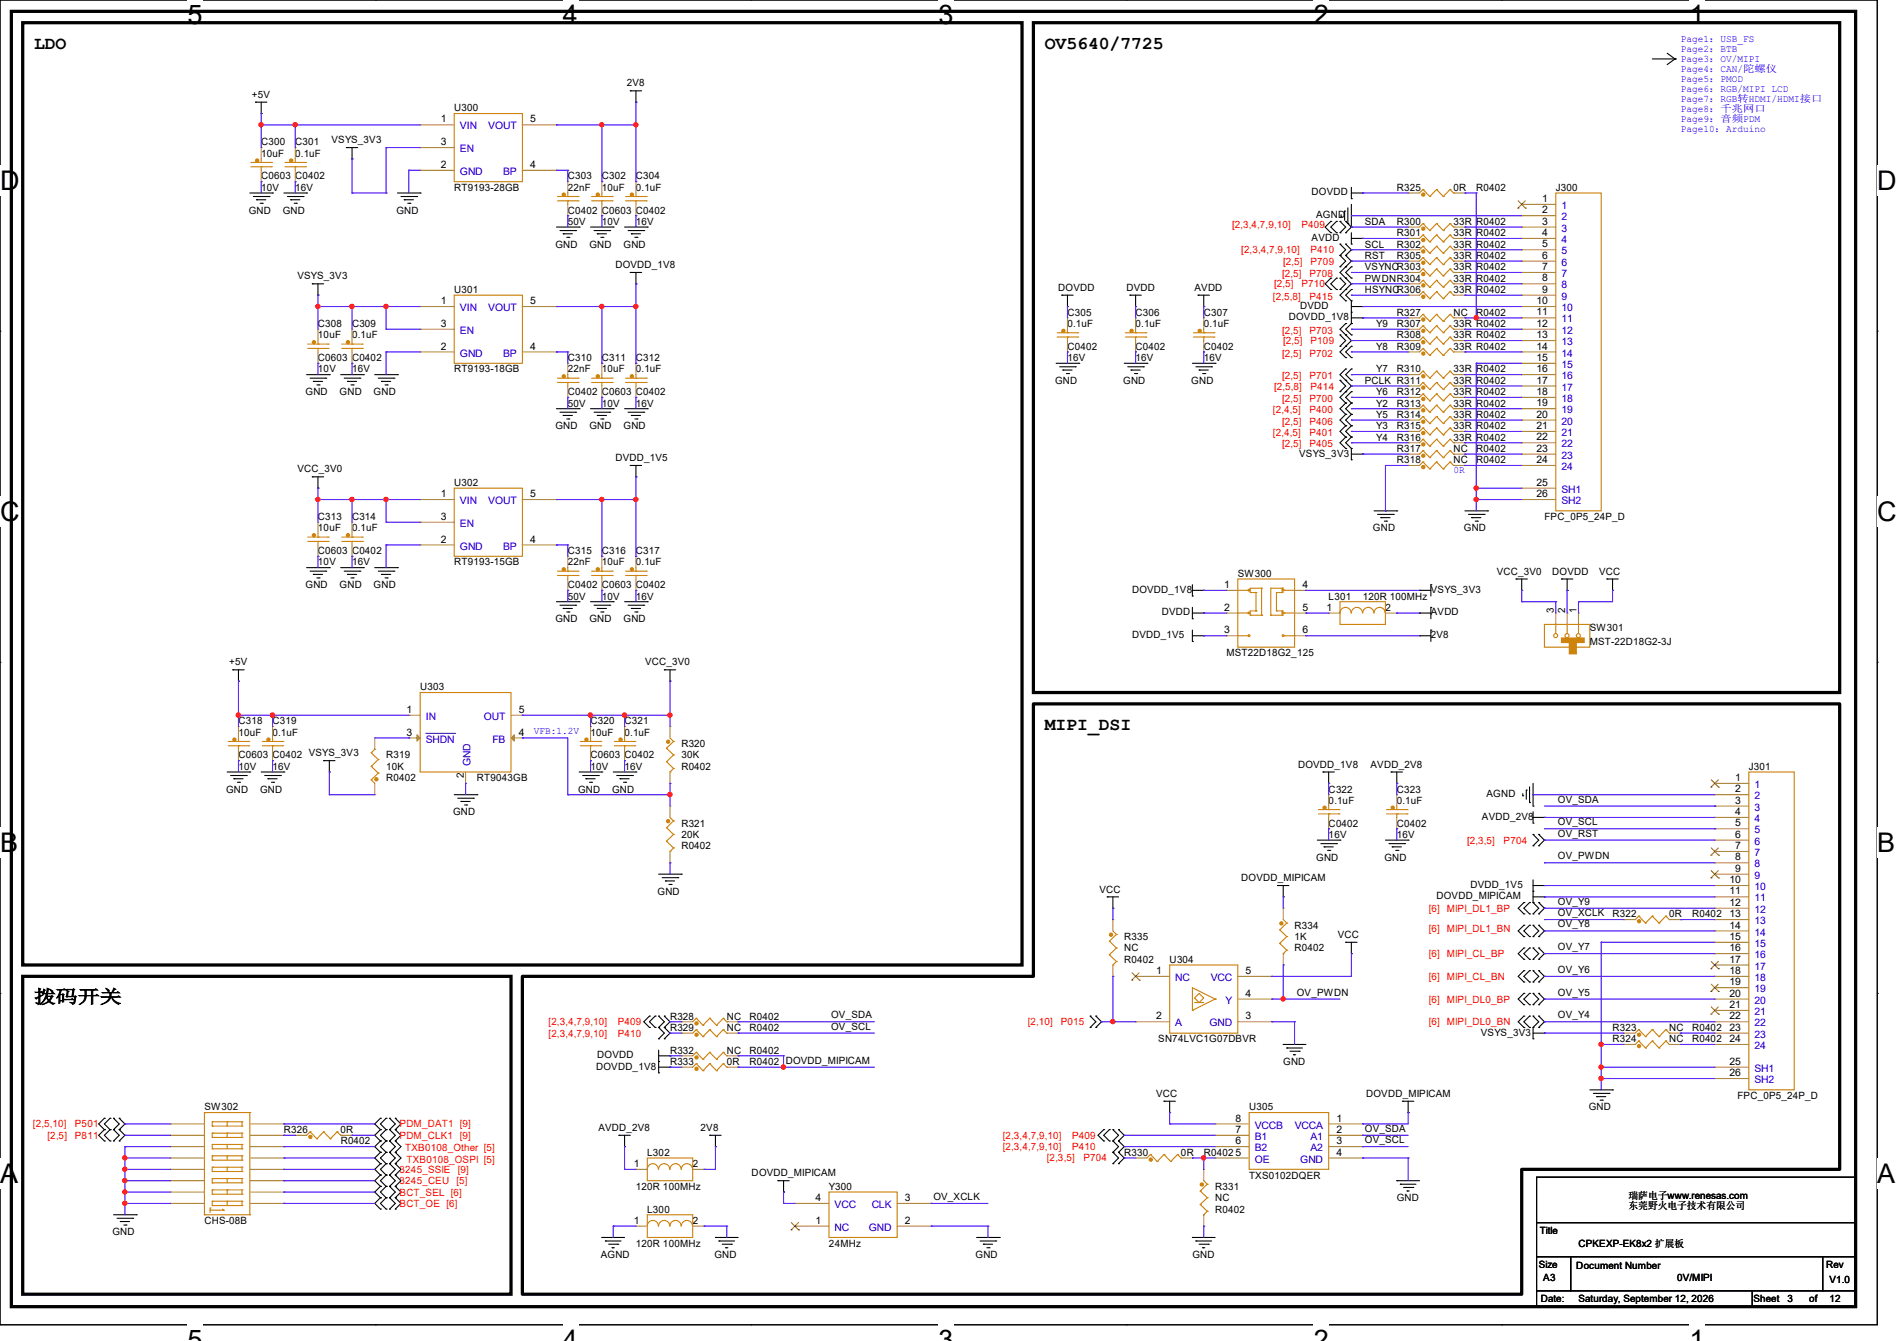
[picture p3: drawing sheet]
<svg xmlns="http://www.w3.org/2000/svg" width="297mm" height="210mm" viewBox="0 0 297 210" stroke-linecap="round" stroke-linejoin="round" font-family="sans-serif">
<defs><g id="words">
<g font-size="4.2">
<text x="29.4" y="3.8">5</text>
<text x="88.1" y="3.8">4</text>
<text x="146.9" y="3.8">3</text>
<text x="205.7" y="3.8">2</text>
<text x="264.5" y="3.8">1</text>
<text x="0" y="29.7">D</text>
<text x="293.9" y="29.7">D</text>
<text x="0" y="81.6">C</text>
<text x="293.9" y="81.6">C</text>
<text x="0" y="133.4">B</text>
<text x="293.9" y="133.4">B</text>
<text x="0" y="185.3">A</text>
<text x="293.9" y="185.3">A</text>
</g>
<g font-size="2.8">
<text x="5.3" y="7.7">LDO</text>
<text x="163.6" y="7.7">OV5640/7725</text>
<text x="163.6" y="114.4">MIPI_DSI</text>
<text x="5.3" y="157.1">拨码开关</text>
</g>
<g font-size="1.6" fill="#00f">
<text x="263.1" y="6.6">Page1：USB_FS</text>
<text x="263.1" y="8.1">Page2：BTB</text>
<text x="263.1" y="9.7">Page3：OV/MIPI</text>
<text x="263.1" y="11.3">Page4：CAN/陀螺仪</text>
<text x="263.1" y="12.8">Page5：PMOD</text>
<text x="263.1" y="14.4">Page6：RGB/MIPI LCD</text>
<text x="263.1" y="16">Page7：RGB转HDMI/HDMI接口</text>
<text x="263.1" y="17.5">Page8：千兆网口</text>
<text x="263.1" y="19.1">Page9：音频PDM</text>
<text x="263.1" y="20.7">Page10：Arduino</text>
<text x="227.6" y="74.1">0R</text>
<text x="83.6" y="115">VFB:1.2V</text>
</g>
<g font-size="1.6">
<text x="39.5" y="15.3">+5V</text>
<text x="71.1" y="17.4">U300</text>
<text x="98.1" y="13.5">2V8</text>
<text x="40.9" y="22.8">C300</text>
<text x="46.2" y="22.8">C301</text>
<text x="51.9" y="22.4">VSYS_3V3</text>
<text x="69" y="19.2">1</text>
<text x="69" y="22.7">3</text>
<text x="83" y="19.2">5</text>
<text x="40.9" y="24.6">10uF</text>
<text x="40.9" y="28.1">C0603 C0402</text>
<text x="40.9" y="29.9">10V</text>
<text x="46.2" y="24.6">0.1uF</text>
<text x="46.2" y="29.9">16V</text>
<text x="69" y="26.3">2</text>
<text x="71.1" y="29.9">RT9193-28GB</text>
<text x="83" y="26.3">4</text>
<text x="88.9" y="28.1">C303</text>
<text x="88.9" y="29.9">22nF</text>
<text x="94.2" y="28.1">C302</text>
<text x="94.2" y="29.9">10uF</text>
<text x="99.6" y="28.1">C304</text>
<text x="99.6" y="29.9">0.1uF</text>
<text x="218.7" y="29.9">R325</text>
<text x="227.6" y="29.9">0R</text>
<text x="231.1" y="29.9">R0402</text>
<text x="243.6" y="29.9">J300</text>
<text x="38.9" y="33.4">GND</text>
<text x="44.3" y="33.4">GND</text>
<text x="62.1" y="33.4">GND</text>
<text x="88.9" y="33.4">C0402 C0603 C0402</text>
<text x="88.9" y="35.2">50V</text>
<text x="94.2" y="35.2">10V</text>
<text x="99.6" y="35.2">16V</text>
<text x="205.4" y="30.6">DOVDD</text>
<text x="206.1" y="34.2">AGND</text>
<text x="213.7" y="35.2">SDA</text>
<text x="218.7" y="35.2">R300</text>
<text x="227.6" y="35.2">33R R0402</text>
<text x="241.5" y="31.6">1</text>
<text x="241.5" y="33.4">2</text>
<text x="241.5" y="35.2">3</text>
<text x="87" y="38.8">GND</text>
<text x="92.3" y="38.8">GND</text>
<text x="96.3" y="42">DOVDD_1V8</text>
<text x="97.6" y="38.8">GND</text>
<text x="205.4" y="37.7">AVDD</text>
<text x="213.7" y="38.8">SCL</text>
<text x="213.7" y="40.6">RST</text>
<text x="218.7" y="37">R301</text>
<text x="218.7" y="38.8">R302</text>
<text x="218.7" y="40.6">R305</text>
<text x="227.6" y="37">33R R0402</text>
<text x="227.6" y="38.8">33R R0402</text>
<text x="227.6" y="40.6">33R R0402</text>
<text x="241.5" y="37">4</text>
<text x="241.5" y="38.7">5</text>
<text x="241.5" y="40.5">6</text>
<text x="46.6" y="43.8">VSYS_3V3</text>
<text x="69" y="47.6">1</text>
<text x="71.1" y="45.9">U301</text>
<text x="83" y="47.6">5</text>
<text x="165.7" y="45.5">DOVDD</text>
<text x="176.4" y="45.5">DVDD</text>
<text x="187" y="45.5">AVDD</text>
<text x="213.7" y="45.9">HSYNCR306</text>
<text x="213.7" y="42.3">VSYNCR303</text>
<text x="213.7" y="44.1">PWDNR304</text>
<text x="227.6" y="45.9">33R R0402</text>
<text x="227.6" y="42.3">33R R0402</text>
<text x="227.6" y="44.1">33R R0402</text>
<text x="240.6" y="47.6">10</text>
<text x="241.5" y="42.3">7</text>
<text x="241.5" y="44.1">8</text>
<text x="241.5" y="45.8">9</text>
<text x="49.8" y="51.2">C308</text>
<text x="49.8" y="53">10uF</text>
<text x="55.1" y="51.2">C309</text>
<text x="55.1" y="53">0.1uF</text>
<text x="69" y="51.2">3</text>
<text x="167.1" y="49.4">C305</text>
<text x="167.1" y="51.2">0.1uF</text>
<text x="177.8" y="49.4">C306</text>
<text x="177.8" y="51.2">0.1uF</text>
<text x="188.5" y="49.4">C307</text>
<text x="188.5" y="51.2">0.1uF</text>
<text x="201.8" y="50.2">DOVDD_1V8</text>
<text x="203.6" y="48.4">DVDD</text>
<text x="215.5" y="51.2">Y9</text>
<text x="218.7" y="51.2">R307</text>
<text x="218.7" y="53">R308</text>
<text x="218.7" y="49.4">R327</text>
<text x="227.6" y="51.2">33R R0402</text>
<text x="227.6" y="53">33R R0402</text>
<text x="227.6" y="49.4">NC</text>
<text x="231.1" y="49.4">R0402</text>
<text x="240.6" y="49.4">11</text>
<text x="240.6" y="51.2">12</text>
<text x="240.6" y="53">13</text>
<text x="49.8" y="56.6">C0603 C0402</text>
<text x="49.8" y="58.3">10V</text>
<text x="55.1" y="58.3">16V</text>
<text x="69" y="54.7">2</text>
<text x="71.1" y="58.3">RT9193-18GB</text>
<text x="83" y="54.7">4</text>
<text x="88.9" y="56.6">C310</text>
<text x="88.9" y="58.3">22nF</text>
<text x="94.2" y="56.6">C311</text>
<text x="94.2" y="58.3">10uF</text>
<text x="99.6" y="56.6">C312</text>
<text x="99.6" y="58.3">0.1uF</text>
<text x="167.1" y="54.8">C0402</text>
<text x="167.1" y="56.6">16V</text>
<text x="177.8" y="54.8">C0402</text>
<text x="177.8" y="56.6">16V</text>
<text x="188.5" y="54.8">C0402</text>
<text x="188.5" y="56.6">16V</text>
<text x="215.5" y="54.8">Y8</text>
<text x="215.5" y="58.3">Y7</text>
<text x="218.7" y="54.8">R309</text>
<text x="218.7" y="58.3">R310</text>
<text x="227.6" y="54.8">33R R0402</text>
<text x="227.6" y="58.3">33R R0402</text>
<text x="240.6" y="54.7">14</text>
<text x="240.6" y="56.5">15</text>
<text x="240.6" y="58.3">16</text>
<text x="47.8" y="61.9">GND</text>
<text x="53.2" y="61.9">GND</text>
<text x="58.5" y="61.9">GND</text>
<text x="88.9" y="61.9">C0402 C0603 C0402</text>
<text x="88.9" y="63.7">50V</text>
<text x="94.2" y="63.7">10V</text>
<text x="99.6" y="63.7">16V</text>
<text x="165.2" y="60.1">GND</text>
<text x="175.9" y="60.1">GND</text>
<text x="186.5" y="60.1">GND</text>
<text x="213.7" y="60.1">PCLK R311</text>
<text x="215.5" y="61.9">Y6</text>
<text x="215.5" y="65.4">Y5</text>
<text x="215.5" y="63.7">Y2</text>
<text x="218.7" y="61.9">R312</text>
<text x="218.7" y="63.7">R313</text>
<text x="218.7" y="65.4">R314</text>
<text x="227.6" y="61.9">33R R0402</text>
<text x="227.6" y="63.7">33R R0402</text>
<text x="227.6" y="65.4">33R R0402</text>
<text x="227.6" y="60.1">33R R0402</text>
<text x="240.6" y="60.1">17</text>
<text x="240.6" y="61.8">18</text>
<text x="240.6" y="63.6">19</text>
<text x="240.6" y="65.4">20</text>
<text x="87" y="67.2">GND</text>
<text x="92.3" y="67.2">GND</text>
<text x="97.6" y="67.2">GND</text>
<text x="203.4" y="71.5">VSYS_3V3</text>
<text x="215.5" y="69">Y4</text>
<text x="215.5" y="67.2">Y3</text>
<text x="218.7" y="69">R316</text>
<text x="218.7" y="70.8">R317</text>
<text x="218.7" y="67.2">R315</text>
<text x="227.6" y="69">33R R0402</text>
<text x="227.6" y="70.8">NC</text>
<text x="227.6" y="67.2">33R R0402</text>
<text x="231.1" y="70.8">R0402</text>
<text x="240.6" y="67.2">21</text>
<text x="240.6" y="69">22</text>
<text x="240.6" y="70.7">23</text>
<text x="46.6" y="74">VCC_3V0</text>
<text x="69" y="77.9">1</text>
<text x="71.1" y="76.1">U302</text>
<text x="83" y="77.9">5</text>
<text x="96.3" y="72.2">DVDD_1V5</text>
<text x="218.7" y="72.6">R318</text>
<text x="227.6" y="72.6">NC</text>
<text x="231.1" y="72.6">R0402</text>
<text x="240.6" y="72.5">24</text>
<text x="240.6" y="76.1">25</text>
<text x="240.6" y="77.9">26</text>
<text x="49.8" y="81.4">C313</text>
<text x="49.8" y="83.2">10uF</text>
<text x="55.1" y="81.4">C314</text>
<text x="55.1" y="83.2">0.1uF</text>
<text x="69" y="81.4">3</text>
<text x="215" y="83.2">GND</text>
<text x="229.2" y="83.2">GND</text>
<text x="241.8" y="81.4">FPC_0P5_24P_D</text>
<text x="49.8" y="86.8">C0603 C0402</text>
<text x="49.8" y="88.6">10V</text>
<text x="55.1" y="88.6">16V</text>
<text x="69" y="85">2</text>
<text x="71.1" y="88.6">RT9193-15GB</text>
<text x="83" y="85">4</text>
<text x="88.9" y="86.8">C315</text>
<text x="88.9" y="88.6">22nF</text>
<text x="94.2" y="86.8">C316</text>
<text x="94.2" y="88.6">10uF</text>
<text x="99.6" y="86.8">C317</text>
<text x="99.6" y="88.6">0.1uF</text>
<text x="234.4" y="90">VCC_3V0</text>
<text x="243" y="90">DOVDD</text>
<text x="250.4" y="90">VCC</text>
<text x="47.8" y="92.1">GND</text>
<text x="53.2" y="92.1">GND</text>
<text x="58.5" y="92.1">GND</text>
<text x="88.9" y="92.1">C0402 C0603 C0402</text>
<text x="88.9" y="93.9">50V</text>
<text x="94.2" y="93.9">10V</text>
<text x="99.6" y="93.9">16V</text>
<text x="177.2" y="92.8">DOVDD_1V8</text>
<text x="191.7" y="92.1">1</text>
<text x="191.7" y="95.6">2</text>
<text x="193.8" y="90.3">SW300</text>
<text x="203.9" y="92.1">4</text>
<text x="203.9" y="95.6">5</text>
<text x="207.7" y="95.6">1</text>
<text x="208" y="93.9">L301</text>
<text x="213.4" y="93.9">120R 100MHz</text>
<text x="216.9" y="95.7">2</text>
<text x="224" y="92.8">VSYS_3V3</text>
<text x="87" y="97.4">GND</text>
<text x="92.3" y="97.4">GND</text>
<text x="97.6" y="97.4">GND</text>
<text x="177.2" y="99.9">DVDD_1V5</text>
<text x="181.9" y="96.4">DVDD</text>
<text x="191.7" y="99.2">3</text>
<text x="203.9" y="99.2">6</text>
<text x="224" y="96.4">AVDD</text>
<text x="224" y="99.9">2V8</text>
<text x="243.3" y="96" transform="rotate(-90 243.3 96)">3</text>
<text x="245.1" y="96" transform="rotate(-90 245.1 96)">2</text>
<text x="246.8" y="96" transform="rotate(-90 246.8 96)">1</text>
<text x="248.9" y="98.9">SW301</text>
<text x="248.9" y="101">MST-22D18G2-3J</text>
<text x="35.9" y="104.2">+5V</text>
<text x="101" y="104.2">VCC_3V0</text>
<text x="192" y="102.8">MST22D18G2_125</text>
<text x="37.3" y="113.5">C318</text>
<text x="42.7" y="113.5">C319</text>
<text x="63.7" y="111.6">1</text>
<text x="65.8" y="108.1">U303</text>
<text x="81.2" y="111.6">5</text>
<text x="92.5" y="113.5">C320</text>
<text x="97.8" y="113.5">C321</text>
<text x="37.3" y="115.2">10uF</text>
<text x="37.3" y="118.8">C0603 C0402 VSYS_3V3</text>
<text x="42.7" y="115.2">0.1uF</text>
<text x="60.5" y="118.8">R319</text>
<text x="63.7" y="115.2">3</text>
<text x="81.2" y="115.2">4</text>
<text x="92.5" y="115.2">10uF</text>
<text x="92.5" y="118.8">C0603 C0402</text>
<text x="97.8" y="115.2">0.1uF</text>
<text x="106.7" y="117">R320</text>
<text x="106.7" y="118.8">30K</text>
<text x="35.4" y="124.1">GND</text>
<text x="37.3" y="120.6">10V</text>
<text x="40.7" y="124.1">GND</text>
<text x="42.7" y="120.6">16V</text>
<text x="60.5" y="120.6">10K</text>
<text x="60.5" y="122.3">R0402</text>
<text x="72.6" y="121.8" transform="rotate(-90 72.6 121.8)">2</text>
<text x="74.7" y="122.3">RT9043GB</text>
<text x="90.5" y="124.1">GND</text>
<text x="92.5" y="120.6">10V</text>
<text x="95.8" y="124.1">GND</text>
<text x="97.8" y="120.6">16V</text>
<text x="106.7" y="120.6">R0402</text>
<text x="203.2" y="120.2">DOVDD_1V8</text>
<text x="208" y="124.1">C322</text>
<text x="208" y="125.9">0.1uF</text>
<text x="214.6" y="120.2">AVDD_2V8</text>
<text x="218.7" y="124.1">C323</text>
<text x="218.7" y="125.9">0.1uF</text>
<text x="232.7" y="124.8">AGND</text>
<text x="243.9" y="125.7">OV_SDA</text>
<text x="271.7" y="122.3">1</text>
<text x="271.7" y="124.1">2</text>
<text x="271.7" y="125.9">3</text>
<text x="273.8" y="120.6">J301</text>
<text x="71" y="127.7">GND</text>
<text x="106.7" y="129.5">R321</text>
<text x="106.7" y="131.2">20K</text>
<text x="208" y="129.5">C0402</text>
<text x="208" y="131.2">16V</text>
<text x="218.7" y="129.5">C0402</text>
<text x="218.7" y="131.2">16V</text>
<text x="232" y="128.4">AVDD_2V8</text>
<text x="243.9" y="131">OV_RST</text>
<text x="243.9" y="129.2">OV_SCL</text>
<text x="271.7" y="127.6">4</text>
<text x="271.7" y="129.4">5</text>
<text x="271.7" y="131.2">6</text>
<text x="106.7" y="133">R0402</text>
<text x="206.1" y="134.8">GND</text>
<text x="216.7" y="134.8">GND</text>
<text x="243.9" y="134.6">OV_PWDN</text>
<text x="271.7" y="133">7</text>
<text x="271.7" y="134.7">8</text>
<text x="271.7" y="136.5">9</text>
<text x="103" y="140.1">GND</text>
<text x="172.1" y="139.8">VCC</text>
<text x="194.4" y="138">DOVDD_MIPICAM</text>
<text x="224.9" y="140.8">DOVDD_MIPICAM</text>
<text x="230.2" y="139.1">DVDD_1V5</text>
<text x="243.9" y="143.5">OV_XCLK</text>
<text x="243.9" y="141.7">OV_Y9</text>
<text x="252.5" y="143.7">R322</text>
<text x="261.4" y="143.7">0R</text>
<text x="264.9" y="143.7">R0402</text>
<text x="270.8" y="138.3">10</text>
<text x="270.8" y="140.1">11</text>
<text x="270.8" y="141.9">12</text>
<text x="270.8" y="143.6">13</text>
<text x="176" y="147.2">R335</text>
<text x="176" y="149">NC</text>
<text x="202.7" y="145.5">R334</text>
<text x="202.7" y="147.2">1K</text>
<text x="202.7" y="149">R0402</text>
<text x="209.5" y="146.9">VCC</text>
<text x="243.9" y="145.2">OV_Y8</text>
<text x="243.9" y="148.8">OV_Y7</text>
<text x="270.8" y="145.4">14</text>
<text x="270.8" y="147.2">15</text>
<text x="270.8" y="149">16</text>
<text x="176" y="150.8">R0402</text>
<text x="181" y="152.5">1</text>
<text x="183.1" y="150.8">U304</text>
<text x="195" y="152.5">5</text>
<text x="203" y="155.9">OV_PWDN</text>
<text x="243.9" y="152.4">OV_Y6</text>
<text x="243.9" y="155.9">OV_Y5</text>
<text x="270.8" y="150.8">17</text>
<text x="270.8" y="152.5">18</text>
<text x="270.8" y="154.3">19</text>
<text x="104.9" y="159.7">R328</text>
<text x="104.9" y="161.5">R329</text>
<text x="113.8" y="159.7">NC</text>
<text x="113.8" y="161.5">NC</text>
<text x="117.3" y="159.7">R0402</text>
<text x="117.3" y="161.5">R0402</text>
<text x="130.1" y="159.5">OV_SDA</text>
<text x="130.1" y="161.2">OV_SCL</text>
<text x="181" y="159.6">2</text>
<text x="195" y="159.6">3</text>
<text x="195" y="156.1">4</text>
<text x="243.9" y="159.5">OV_Y4</text>
<text x="252.5" y="161.5">R323</text>
<text x="261.4" y="161.5">NC</text>
<text x="264.9" y="161.5">R0402</text>
<text x="270.8" y="156.1">20</text>
<text x="270.8" y="157.9">21</text>
<text x="270.8" y="159.6">22</text>
<text x="270.8" y="161.4">23</text>
<text x="93.3" y="167.5">DOVDD_1V8</text>
<text x="93.5" y="165.7">DOVDD</text>
<text x="104.9" y="165">R332</text>
<text x="104.9" y="166.8">R333</text>
<text x="113.8" y="165">NC</text>
<text x="113.8" y="166.8">0R</text>
<text x="117.3" y="165">R0402</text>
<text x="117.3" y="166.8">R0402 DOVDD_MIPICAM</text>
<text x="181.4" y="163.2">SN74LVC1G07DBVR</text>
<text x="200.9" y="166.8">GND</text>
<text x="231.9" y="162.2">VSYS_3V3</text>
<text x="252.5" y="163.2">R324</text>
<text x="261.4" y="163.2">NC</text>
<text x="264.9" y="163.2">R0402</text>
<text x="270.8" y="163.2">24</text>
<text x="270.8" y="166.8">25</text>
<text x="32" y="173.9">SW302</text>
<text x="181" y="171.8">VCC</text>
<text x="195.6" y="173.9">U305</text>
<text x="213.9" y="171.8">DOVDD_MIPICAM</text>
<text x="248.7" y="173.9">GND</text>
<text x="270.8" y="168.5">26</text>
<text x="272" y="172.1">FPC_0P5_24P_D</text>
<text x="44.4" y="177.5">R326</text>
<text x="53.3" y="177.5">0R</text>
<text x="53.3" y="179.2">R0402</text>
<text x="93.7" y="177.1">AVDD_2V8</text>
<text x="109.7" y="177.1">2V8</text>
<text x="193.5" y="179.2">6</text>
<text x="193.5" y="177.4">7</text>
<text x="193.5" y="175.6">8</text>
<text x="209.3" y="175.6">1</text>
<text x="209.3" y="177.4">2</text>
<text x="209.3" y="179.2">3</text>
<text x="213.7" y="177.2">OV_SDA</text>
<text x="213.7" y="179">OV_SCL</text>
<text x="99.2" y="182.8">1</text>
<text x="101.3" y="181">L302</text>
<text x="108.5" y="182.8">2</text>
<text x="117.7" y="184.2">DOVDD_MIPICAM</text>
<text x="176" y="181">R330</text>
<text x="184.9" y="181">0R</text>
<text x="188.5" y="181">R0402</text>
<text x="193.5" y="181">5</text>
<text x="195.6" y="184.6">TXS0102DQER</text>
<text x="209.3" y="181">4</text>
<text x="32" y="191.7">CHS-08B</text>
<text x="99.2" y="191.6">1</text>
<text x="99.6" y="186.3">120R 100MHz</text>
<text x="101.3" y="189.9">L300</text>
<text x="108.5" y="191.7">2</text>
<text x="127.7" y="191.6">1</text>
<text x="127.7" y="188.1">4</text>
<text x="129.8" y="186.3">Y300</text>
<text x="141.7" y="191.6">2</text>
<text x="141.7" y="188.1">3</text>
<text x="146.1" y="187.9">OV_XCLK</text>
<text x="190.2" y="186.3">R331</text>
<text x="190.2" y="188.1">NC</text>
<text x="190.2" y="189.9">R0402</text>
<text x="218.7" y="188.1">GND</text>
<text x="255" y="187.8">瑞萨电子www.renesas.com</text>
<text x="255" y="189.4">东莞野火电子技术有限公司</text>
<text x="17.6" y="193.5">GND</text>
<text x="94.1" y="197">AGND</text>
<text x="99.6" y="195.2">120R 100MHz</text>
<text x="111.8" y="197">GND</text>
<text x="129.8" y="195.2">24MHz</text>
<text x="152.7" y="197">GND</text>
<text x="186.7" y="197">GND</text>
<text x="241.1" y="193.3">Title</text>
<text x="247.1" y="195.2">CPKEXP-EK8x2 扩展板</text>
<text x="240.9" y="198.6">Size</text>
<text x="241.3" y="204">Date:</text>
<text x="241.6" y="200.6">A3</text>
<text x="246.8" y="198.8">Document Number</text>
<text x="247.1" y="204">Saturday, September 12, 2026</text>
<text x="262.6" y="200.6">0V/MIPI</text>
<text x="274.5" y="204">Sheet</text>
<text x="279.9" y="204">3</text>
<text x="283.3" y="204">of</text>
<text x="285.9" y="198.6">Rev</text>
<text x="286.4" y="200.9">V1.0</text>
<text x="286.4" y="204">12</text>
</g>
<g font-size="1.6" fill="#00c">
<text x="72" y="20.3">VIN</text>
<text x="72" y="23.8">EN</text>
<text x="76.5" y="20.3">VOUT</text>
<text x="72" y="27.4">GND</text>
<text x="78.8" y="27.4">BP</text>
<text x="244.5" y="32.7">1</text>
<text x="244.5" y="34.5">2</text>
<text x="244.5" y="36.3">3</text>
<text x="244.5" y="38.1">4</text>
<text x="244.5" y="39.8">5</text>
<text x="244.5" y="41.6">6</text>
<text x="244.5" y="43.4">7</text>
<text x="244.5" y="45.2">8</text>
<text x="244.5" y="46.9">9</text>
<text x="72" y="48.7">VIN</text>
<text x="72" y="52.3">EN</text>
<text x="76.5" y="48.7">VOUT</text>
<text x="244.5" y="48.7">10</text>
<text x="244.5" y="50.5">11</text>
<text x="244.5" y="52.3">12</text>
<text x="72" y="55.8">GND</text>
<text x="78.8" y="55.8">BP</text>
<text x="244.5" y="54.1">13</text>
<text x="244.5" y="55.8">14</text>
<text x="244.5" y="57.6">15</text>
<text x="244.5" y="59.4">16</text>
<text x="244.5" y="61.2">17</text>
<text x="244.5" y="63">18</text>
<text x="244.5" y="64.7">19</text>
<text x="244.5" y="66.5">20</text>
<text x="244.5" y="68.3">21</text>
<text x="244.5" y="70.1">22</text>
<text x="244.5" y="71.8">23</text>
<text x="244.5" y="73.6">24</text>
<text x="244.5" y="77.2">SH1</text>
<text x="72" y="79">VIN</text>
<text x="72" y="82.5">EN</text>
<text x="76.5" y="79">VOUT</text>
<text x="244.5" y="79">SH2</text>
<text x="72" y="86.1">GND</text>
<text x="78.8" y="86.1">BP</text>
<text x="66.7" y="112.7">IN</text>
<text x="75.7" y="112.7">OUT</text>
<text x="66.7" y="116.3">SHDN</text>
<text x="77.1" y="116.3">FB</text>
<text x="73.7" y="120" transform="rotate(-90 73.7 120)">GND</text>
<text x="274.7" y="123.4">1</text>
<text x="274.7" y="125.2">2</text>
<text x="274.7" y="127">3</text>
<text x="274.7" y="128.7">4</text>
<text x="274.7" y="130.5">5</text>
<text x="274.7" y="132.3">6</text>
<text x="274.7" y="134.1">7</text>
<text x="274.7" y="135.8">8</text>
<text x="274.7" y="137.6">9</text>
<text x="274.7" y="139.4">10</text>
<text x="274.7" y="141.2">11</text>
<text x="274.7" y="143">12</text>
<text x="274.7" y="144.7">13</text>
<text x="274.7" y="146.5">14</text>
<text x="274.7" y="148.3">15</text>
<text x="184" y="153.6">NC</text>
<text x="189.6" y="153.6">VCC</text>
<text x="274.7" y="150.1">16</text>
<text x="274.7" y="151.9">17</text>
<text x="274.7" y="153.6">18</text>
<text x="274.7" y="155.4">19</text>
<text x="184" y="160.7">A</text>
<text x="189.4" y="160.7">GND</text>
<text x="191.9" y="157.2">Y</text>
<text x="274.7" y="157.2">20</text>
<text x="274.7" y="159">21</text>
<text x="274.7" y="160.7">22</text>
<text x="274.7" y="162.5">23</text>
<text x="274.7" y="164.3">24</text>
<text x="274.7" y="167.9">SH1</text>
<text x="274.7" y="169.6">SH2</text>
<text x="196.5" y="178.5">B1</text>
<text x="196.5" y="176.7">VCCB</text>
<text x="202.7" y="176.7">VCCA</text>
<text x="205.2" y="178.5">A1</text>
<text x="196.5" y="182.1">OE</text>
<text x="196.5" y="180.3">B2</text>
<text x="203.6" y="182.1">GND</text>
<text x="205.2" y="180.3">A2</text>
<text x="130.7" y="189.2">VCC</text>
<text x="136.5" y="189.2">CLK</text>
<text x="130.7" y="192.7">NC</text>
<text x="136" y="192.7">GND</text>
</g>
<g font-size="1.6" fill="#f00">
<text x="192.9" y="35.8">[2,3,4,7,9,10]</text>
<text x="203.7" y="35.8">P409</text>
<text x="194.4" y="39.7">[2,3,4,7,9,10]</text>
<text x="200.9" y="41.4">[2,5]</text>
<text x="205.2" y="41.4">P709</text>
<text x="205.2" y="39.7">P410</text>
<text x="199.3" y="46.9">[2,5,8]</text>
<text x="199.5" y="45">[2,5]</text>
<text x="200.7" y="43.4">[2,5]</text>
<text x="203.7" y="45">P710</text>
<text x="205" y="46.9">P415</text>
<text x="205" y="43.4">P708</text>
<text x="200.7" y="52.3">[2,5]</text>
<text x="200.9" y="53.9">[2,5]</text>
<text x="205" y="52.3">P703</text>
<text x="205.2" y="53.9">P109</text>
<text x="200.7" y="55.8">[2,5]</text>
<text x="200.7" y="59.4">[2,5]</text>
<text x="205" y="55.8">P702</text>
<text x="205" y="59.4">P701</text>
<text x="199.3" y="64.7">[2,4,5]</text>
<text x="199.5" y="61">[2,5,8]</text>
<text x="200.7" y="62.9">[2,5]</text>
<text x="205" y="62.9">P700</text>
<text x="205" y="64.7">P400</text>
<text x="205.2" y="61">P414</text>
<text x="199.3" y="68.3">[2,4,5]</text>
<text x="200.7" y="66.5">[2,5]</text>
<text x="200.7" y="70.1">[2,5]</text>
<text x="205" y="66.5">P406</text>
<text x="205" y="68.3">P401</text>
<text x="205" y="70.1">P405</text>
<text x="229.7" y="132.1">[2,3,5]</text>
<text x="235.4" y="132.1">P704</text>
<text x="223.7" y="142.8">[6] MIPI_DL1_BP</text>
<text x="223.7" y="146">[6] MIPI_DL1_BN</text>
<text x="223.7" y="149.9">[6] MIPI_CL_BP</text>
<text x="223.7" y="153.5">[6] MIPI_CL_BN</text>
<text x="85.9" y="160.6">[2,3,4,7,9,10]</text>
<text x="96.7" y="160.6">P409</text>
<text x="160.9" y="160.6">[2,10]</text>
<text x="166.1" y="160.6">P015</text>
<text x="223.7" y="157">[6] MIPI_DL0_BP</text>
<text x="223.7" y="160.6">[6] MIPI_DL0_BN</text>
<text x="85.9" y="162.3">[2,3,4,7,9,10]</text>
<text x="96.7" y="162.3">P410</text>
<text x="5.2" y="176.6">[2,5,10]</text>
<text x="7.5" y="178.3">[2,5]</text>
<text x="11.7" y="178.3">P811</text>
<text x="11.7" y="176.6">P501</text>
<text x="62.6" y="178.3">PDM_CLK1 [9]</text>
<text x="62.6" y="176.6">PDM_DAT1 [9]</text>
<text x="157" y="178.3">[2,3,4,7,9,10]</text>
<text x="167.9" y="178.3">P409</text>
<text x="62.6" y="183.7">3245_SSIE</text>
<text x="62.6" y="185.5">3245_CEU</text>
<text x="63.5" y="180.3">TXB0108_Other [5]</text>
<text x="63.7" y="182.1">TXB0108_OSPI [5]</text>
<text x="71.5" y="185.5">[5]</text>
<text x="71.7" y="183.7">[9]</text>
<text x="157" y="180.1">[2,3,4,7,9,10]</text>
<text x="163.9" y="181.9">[2,3,5]</text>
<text x="167.9" y="180.1">P410</text>
<text x="169.6" y="181.9">P704</text>
<text x="62.6" y="189">BCT_OE [6]</text>
<text x="62.6" y="187.2">BCT_SEL [6]</text>
</g>
</g></defs>
<path d="M0 0h293.9v207.5h-293.9z" fill="none" stroke="#000" stroke-width=".17"/>
<g fill="#fff">
<path d="M29.4 0h2.3v4.7h-2.3z"/>
<path d="M29.4 207.5h2.3v2.5h-2.3z"/>
</g>
<path d="M58.8 0h.1M58.8 207.5h.1" fill="none" stroke="#000" stroke-width=".17"/>
<g fill="#fff">
<path d="M88.1 0h2.4v4.7h-2.4z"/>
<path d="M88.1 207.5h2.4v2.5h-2.4z"/>
</g>
<path d="M117.6 0h.1M117.6 207.5h.1" fill="none" stroke="#000" stroke-width=".17"/>
<g fill="#fff">
<path d="M146.9 0h2.4v4.7h-2.4z"/>
<path d="M146.9 207.5h2.4v2.5h-2.4z"/>
</g>
<path d="M176.3 0h.1M176.3 207.5h.1" fill="none" stroke="#000" stroke-width=".17"/>
<g fill="#fff">
<path d="M205.7 0h2.4v4.7h-2.4z"/>
<path d="M205.7 207.5h2.4v2.5h-2.4z"/>
</g>
<path d="M235.1 0h.1M235.1 207.5h.1" fill="none" stroke="#000" stroke-width=".17"/>
<g fill="#fff">
<path d="M264.5 0h2.4v4.7h-2.4z"/>
<path d="M264.5 207.5h2.4v2.5h-2.4z"/>
<path d="M0 25.9h3v4.7h-3z"/>
<path d="M293.9 25.9h3.1v4.7h-3.1z"/>
<path d="M0 77.8h3v4.7h-3z"/>
<path d="M293.9 77.8h3.1v4.7h-3.1z"/>
</g>
<path d="M0 51.9h.1M293.9 51.9h.1" fill="none" stroke="#000" stroke-width=".17"/>
<g fill="#fff">
<path d="M0 129.6h2.8v4.8h-2.8z"/>
<path d="M293.9 129.6h2.9v4.8h-2.9z"/>
</g>
<path d="M0 103.7h.1M293.9 103.7h.1" fill="none" stroke="#000" stroke-width=".17"/>
<g fill="#fff">
<path d="M0 181.5h2.8v4.7h-2.8z"/>
<path d="M293.8 181.5h3v4.7h-3z"/>
</g>
<g fill="none" stroke="#000" stroke-width=".17">
<path d="M40 16h.1M40 16h1.8M40.9 17.8h.1M40.9 16v1.8M98.7 14.2h.1M98.7 14.2h1.8M99.6 16h.1M99.6 14.2v1.8M258.7 9.2h3.6M261 8.3l1.3 .9M262.3 9.2h.1M262.3 9.2l-1.3 .9"/>
<path d="M39.1 30.2h3.6M39.7 30.8h2.4M40.2 31.3h.1M40.2 31.3h1.4M40.7 31.8h.4M41.1 31.8h.1M42.1 30.8h.1M42.7 30.2h.1M44.4 30.2h3.6M45 30.8h2.5M45.5 31.3h.1M45.5 31.3h1.4"/>
<path d="M46.1 31.8h.3M46.4 31.8h.1M47.5 30.8h.1M48 30.2h.1M54.2 23.1h.1M54.2 23.1h1.8M55.1 24.9h.1M55.1 23.1v1.8M62.2 30.2h3.6M62.8 30.8h2.4M63.3 31.3h.1M63.3 31.3h1.4"/>
<path d="M63.8 31.8h.4M64.2 31.8h.1M65.2 30.8h.1M65.8 30.2h.1M87.1 35.6h3.6M87.7 36.1h2.4M88.2 36.6h.1M88.2 36.6h1.4M88.7 37.2h.4M89.1 37.2h.1M90.1 36.1h.1M90.7 35.6h.1"/>
<path d="M92.5 35.6h3.5M93 36.1h2.5M93.5 36.6h.1M93.5 36.6h1.5M94.1 37.2h.3M94.4 37.2h.1M95.5 36.1h.1M96 35.6h.1M97.8 35.6h3.5M98.3 36.1h2.5M98.8 36.6h.1M98.8 36.6h1.5"/>
<path d="M99.4 37.2h.3M99.7 37.2h.1M100.8 36.1h.1M101.3 35.6h.1M208.4 36.4h.1M208.4 34.7h.1M208.4 34.7l-.9 .9 .9 .8M209.3 34.7h.1M209.3 36.4h.1M209.3 34.7l-.9 .9 .9 .8M209.8 34.7h.1M209.8 36.4h.1"/>
<path d="M209.8 38.2h.1M209.8 34.7l.9 .9-.9 .8M209.8 38.2l.9 .9-.9 .9M210 34h.1M210 33.6v.4M210.5 33.1h.1M210.5 33.1v1.4M210.7 36.4h.1M210.7 34.7h.1M210.7 38.2h.1M210.7 34.7l.9 .9M210.7 38.2l.9 .9-.9 .9"/>
<path d="M211 35h.1M211 32.6v2.4M211.6 35.6h.1M211.6 38.2h.1M211.6 31.1h.1M211.6 29.3v1.8M211.6 32v3.6M211.6 36.4v1.8M211.6 37.3h1.8M211.6 30.2h1.8M211.6 35.6l-.9 .8M213.4 37.3h.1"/>
<path d="M213.4 30.2h.1M48 58.7h3.6M48.6 59.2h2.4M48.9 44.4h.1M48.9 44.4h1.8M49.1 59.7h.1M49.1 59.7h1.4M49.8 46.2h.1M49.8 44.4v1.8M51 59.2h.1M51.6 58.7h.1M53.3 58.7h3.6"/>
<path d="M53.9 59.2h2.4M54.4 59.7h.1M54.4 59.7h1.4M56.3 59.2h.1M56.9 58.7h.1M58.7 58.7h3.5M59.2 59.2h2.5M59.7 59.7h.1M59.7 59.7h1.5M61.7 59.2h.1M62.2 58.7h.1M98.7 42.7h.1"/>
<path d="M98.7 42.7h1.8M99.6 44.4h.1M99.6 42.7v1.7M165.4 56.9h3.5M165.9 57.4h2.5M166.2 46.2h.1M166.2 46.2h1.8M166.4 58h.1M166.4 58h1.5M167 58.5h.3M167.1 48h.1M167.1 46.2v1.8"/>
<path d="M167.3 58.5h.1M168.4 57.4h.1M168.9 56.9h.1M176 56.9h3.6M176.6 57.4h2.4M176.9 46.2h.1M176.9 46.2h1.8M177.1 58h.1M177.1 58h1.4M177.6 58.5h.4M177.8 48h.1M177.8 46.2v1.8"/>
<path d="M178 58.5h.1M179 57.4h.1M179.6 56.9h.1M186.7 56.9h3.5M187.2 57.4h2.5M187.6 46.2h.1M187.6 46.2h1.8M187.7 58h.1M187.7 58h1.5M188.3 58.5h.3M188.5 48h.1M188.5 46.2v1.8"/>
<path d="M188.6 58.5h.1M189.7 57.4h.1M190.2 56.9h.1M208.4 43.6h.1M208.4 45.3h.1M208.4 43.6l-.9 .8 .9 .9M209.3 45.3h.1M209.3 43.6h.1M209.3 43.6l-.9 .8 .9 .9M209.8 45.3h.1M209.8 43.6h.1M209.8 41.8h.1"/>
<path d="M209.8 40h.1M209.8 59.6h.1M209.8 54.2h.1M209.8 52.5h.1M209.8 43.6l.9 .8-.9 .9M209.8 40l.9 .9-.9 .9M209.8 59.6l.9 .9-.9 .8M209.8 52.5l.9 .8-.9 .9M210.7 43.6h.1M210.7 45.3h.1M210.7 50.7h.1M210.7 52.5h.1"/>
<path d="M210.7 54.2h.1M210.7 56h.1M210.7 57.8h.1M210.7 59.6h.1M210.7 47.1h.1M210.7 41.8h.1M210.7 40h.1M210.7 40l.9 .9-1.8 1.8 1.8 1.7-1.8 1.8 .9 .9M210.7 50.7l-.9 .9 1.8 1.7-1.8 1.8 .9 .9M210.7 57.8l-.9 .9 1.8 1.8-1.8 1.7 .9 .9M211.6 48.9h.1M211.6 50.7h.1"/>
<path d="M211.6 52.5h.1M211.6 54.2h.1M211.6 56h.1M211.6 57.8h.1M211.6 59.6h.1M211.6 45.3h.1M211.6 47.1h.1M211.6 41.8h.1M211.6 43.6h.1M211.6 47.1v3.6M211.6 48h1.8M211.6 49.8h1.8"/>
<path d="M211.6 50.7l-.9 .9 .9 .9M211.6 54.2l-.9 .9 .9 .9M211.6 57.8l-.9 .9 .9 .9M211.6 45.3l-.9 .9 .9 .9M211.6 41.8l-.9 .9 .9 .9M213.4 48h.1M213.4 49.8h.1M48.9 74.7h.1M48.9 74.7h1.8M49.6 60.3h.4M49.8 76.5h.1M49.8 74.7v1.8"/>
<path d="M50 60.3h.1M54.9 60.3h.4M55.3 60.3h.1M60.3 60.3h.3M60.6 60.3h.1M87.1 64h3.6M87.7 64.6h2.4M88.2 65.1h.1M88.2 65.1h1.4M88.7 65.6h.4M89.1 65.6h.1M90.1 64.6h.1"/>
<path d="M90.7 64h.1M92.5 64h3.5M93 64.6h2.5M93.5 65.1h.1M93.5 65.1h1.5M94.1 65.6h.3M94.4 65.6h.1M95.5 64.6h.1M96 64h.1M97.8 64h3.5M98.3 64.6h2.5M98.7 72.9h.1"/>
<path d="M98.7 72.9h1.8M98.8 65.1h.1M98.8 65.1h1.5M99.4 65.6h.3M99.6 74.7h.1M99.6 72.9v1.8M99.7 65.6h.1M100.8 64.6h.1M101.3 64h.1M209.8 61.3h.1M210.7 61.3h.1M210.7 63.1h.1"/>
<path d="M210.7 64.9h.1M210.7 66.7h.1M210.7 68.5h.1M210.7 70.2h.1M210.7 63.1l-.9 .9 .9 .9M210.7 64.9l-.9 .9 .9 .9M210.7 66.7l-.9 .9 .9 .9M210.7 68.5l-.9 .8 .9 .9M211.6 72h.1M211.6 61.3h.1M211.6 63.1h.1M211.6 64.9h.1"/>
<path d="M211.6 66.7h.1M211.6 68.5h.1M211.6 70.2h.1M211.6 70.2v1.8M211.6 71.1h1.8M211.6 61.3l-.9 .9 .9 .9M211.6 63.1l-.9 .9 .9 .9M211.6 64.9l-.9 .9 .9 .9M211.6 66.7l-.9 .9 .9 .9M211.6 68.5l-.9 .8 .9 .9M213.4 71.1h.1M48 88.9h3.6"/>
<path d="M48.6 89.5h2.4M49.1 90h.1M49.1 90h1.4M49.6 90.5h.4M50 90.5h.1M51 89.5h.1M51.6 88.9h.1M53.3 88.9h3.6M53.9 89.5h2.4M54.4 90h.1M54.4 90h1.4M54.9 90.5h.4"/>
<path d="M55.3 90.5h.1M56.3 89.5h.1M56.9 88.9h.1M58.7 88.9h3.5M59.2 89.5h2.5M59.7 90h.1M59.7 90h1.5M60.3 90.5h.3M60.6 90.5h.1M61.7 89.5h.1M62.2 88.9h.1M87.1 94.2h3.6"/>
<path d="M87.7 94.8h2.4M88.2 95.3h.1M88.2 95.3h1.4M88.7 95.8h.4M89.1 95.8h.1M90.1 94.8h.1M90.7 94.2h.1M92.5 94.2h3.5M93 94.8h2.5M93.5 95.3h.1M93.5 95.3h1.5M94.1 95.8h.3"/>
<path d="M94.4 95.8h.1M95.5 94.8h.1M96 94.2h.1M97.8 94.2h3.5M98.3 94.8h2.5M98.8 95.3h.1M98.8 95.3h1.5M99.4 95.8h.3M99.7 95.8h.1M100.8 94.8h.1M101.3 94.2h.1M186.7 96.9h.1"/>
<path d="M186.7 93.3h.1M186.7 96h1.8M186.7 91.6v1.7M186.7 95.1v1.8M186.7 98.7v1.8M186.7 92.5h1.8M186.7 99.6h1.8M188.5 96h.1M188.5 92.5h.1M188.5 99.6h.1M215.1 80h3.6M215.7 80.6h2.4"/>
<path d="M216.2 81.1h.1M216.2 81.1h1.4M216.7 81.6h.4M217.1 81.6h.1M218.1 80.6h.1M218.7 80h.1M222.2 96h.1M222.2 99.6h.1M222.2 92.5h.1M222.2 96h1.8M222.2 92.5h1.8M222.2 99.6h1.8"/>
<path d="M224 95.1h.1M224 98.7h.1M224 91.6h.1M224 91.6v1.7M224 95.1v1.8M224 98.7v1.8M229.4 80h3.5M229.9 80.6h2.5M230.4 81.1h.1M230.4 81.1h1.5M231 81.6h.3M231.3 81.6h.1"/>
<path d="M232.4 80.6h.1M232.9 80h.1M237.4 90.7h.1M237.4 90.7h1.7M238.3 92.5h.1M238.3 90.7v1.8M244.5 90.7h.1M244.5 90.7h1.8M245.4 92.5h.1M245.4 90.7v1.8M251.6 90.7h.1M251.6 90.7h1.8"/>
<path d="M252.5 92.5h.1M252.5 90.7v1.8M36.4 104.9h.1M36.4 104.9h1.8M37.3 106.7h.1M37.3 104.9v1.8M50.7 119.1h.1M50.7 119.1h1.8M51.6 119.1v1.8M104 104.9h.1M104 104.9h1.8M104.9 106.7h.1"/>
<path d="M104.9 104.9v1.8M186.7 100.5h.1M35.6 120.9h3.5M36.1 121.5h2.5M36.6 122h.1M36.6 122h1.5M37.2 122.5h.3M37.5 122.5h.1M38.6 121.5h.1M39.1 120.9h.1M40.9 120.9h3.5M41.4 121.5h2.5"/>
<path d="M42 122h.1M42 122h1.4M42.5 122.5h.3M42.8 122.5h.1M43.9 121.5h.1M44.4 120.9h.1M51.6 120.9h.1M71.1 124.5h3.6M71.7 125h2.4M72.2 125.5h.1M72.2 125.5h1.4M72.7 126.1h.4"/>
<path d="M73.1 126.1h.1M74.1 125h.1M74.7 124.5h.1M90.7 120.9h3.5M91.2 121.5h2.5M91.7 122h.1M91.7 122h1.5M92.3 122.5h.3M92.6 122.5h.1M93.7 121.5h.1M94.2 120.9h.1M96 120.9h3.6"/>
<path d="M96.6 121.5h2.4M97.1 122h.1M97.1 122h1.4M97.6 122.5h.4M98 122.5h.1M99 121.5h.1M99.6 120.9h.1M103.1 136.9h3.6M103.7 137.5h2.4M104.2 138h.1M104.2 138h1.4M104.7 138.5h.4"/>
<path d="M105.1 138.5h.1M106.1 137.5h.1M106.7 136.9h.1M200 138.7h.1M200 138.7h1.8M200.9 138.7v1.8M206.2 131.6h3.6M206.8 132.1h2.5M207.1 120.9h.1M207.1 120.9h1.8M207.3 132.6h.1M207.3 132.6h1.4"/>
<path d="M207.9 133.2h.3M208 122.7h.1M208 120.9v1.8M208.2 133.2h.1M209.3 132.1h.1M209.8 131.6h.1M216.9 131.6h3.6M217.5 132.1h2.4M217.8 120.9h.1M217.8 120.9h1.8M218 132.6h.1M218 132.6h1.4"/>
<path d="M218.5 133.2h.4M218.7 122.7h.1M218.7 120.9v1.8M218.9 133.2h.1M219.9 132.1h.1M220.5 131.6h.1M238.4 124.6h.1M238.4 124.3v.3M239 123.7h.1M239 123.7v1.5M239.5 125.7h.1M239.5 123.2v2.5"/>
<path d="M240 126.2h.1M240 128.9h.1M240 139.6h.1M240 132.5h.1M240 130.7h.1M240 122.7v3.5M240 127.1v1.8M240 137.8v3.6M240 128h1.8M240 138.7h1.8M240 130.7l.9 .9-.9 .9M240.9 130.7h.1"/>
<path d="M240.9 132.5h.1M240.9 130.7l.9 .9-.9 .9M241.8 128h.1M241.8 138.7h.1M0 155.6h.1M101.7 159.1h.1M101.7 159.1l-.9 .9 .9 .9M102.6 159.1h.1M102.6 159.1l-.9 .9 .9 .9M103.1 159.1h.1M103.1 159.1l.9 .9-.9 .9M104 159.1h.1"/>
<path d="M104 159.1l.9 .9-.9 .9M170.7 159.1h.1M170.7 159.1l.9 .9-.9 .9M171.6 159.1h.1M171.6 159.1l.9 .9-.9 .9M173.4 140.5h.1M173.4 140.5h1.7M174.2 142.2h.1M174.2 140.5v1.7M200.9 140.5h.1M210.7 147.6h.1M210.7 147.6h1.8"/>
<path d="M211.6 149.4h.1M211.6 147.6v1.8M238.6 141.4h.1M238.6 143.1h.1M238.6 155.6h.1M238.6 157.4h.1M238.6 152h.1M238.6 153.8h.1M238.6 159.1h.1M238.6 146.7h.1M238.6 144.9h.1M238.6 148.5h.1"/>
<path d="M238.6 150.2h.1M238.6 141.4l-.9 .8 .9 .9M238.6 155.6l-.9 .9 .9 .9M238.6 152l-.9 .9 .9 .9M238.6 159.1l-.9 .9 .9 .9M238.6 144.9l-.9 .9 .9 .9M238.6 148.5l-.9 .9 .9 .8M239.5 143.1h.1M239.5 141.4h.1M239.5 157.4h.1M239.5 155.6h.1M239.5 153.8h.1"/>
<path d="M239.5 152h.1M239.5 159.1h.1M239.5 144.9h.1M239.5 146.7h.1M239.5 150.2h.1M239.5 148.5h.1M239.5 141.4l-.9 .8 .9 .9M239.5 155.6l-.9 .9 .9 .9M239.5 152l-.9 .9 .9 .9M239.5 159.1l-.9 .9 .9 .9M239.5 144.9l-.9 .9 .9 .9M239.5 148.5l-.9 .9 .9 .8"/>
<path d="M240 141.4h.1M240 143.1h.1M240 157.4h.1M240 155.6h.1M240 153.8h.1M240 152h.1M240 159.1h.1M240 144.9h.1M240 146.7h.1M240 150.2h.1M240 148.5h.1M240 140.5h1.8"/>
<path d="M240 141.4l.9 .8-.9 .9M240 155.6l.9 .9-.9 .9M240 152l.9 .9-.9 .9M240 159.1l.9 .9-.9 .9M240 144.9l.9 .9-.9 .9M240 148.5l.9 .9-.9 .8M240.9 141.4h.1M240.9 143.1h.1M240.9 155.6h.1M240.9 157.4h.1M240.9 152h.1M240.9 153.8h.1"/>
<path d="M240.9 159.1h.1M240.9 146.7h.1M240.9 144.9h.1M240.9 148.5h.1M240.9 150.2h.1M240.9 141.4l.9 .8-.9 .9M240.9 155.6l.9 .9-.9 .9M240.9 152l.9 .9-.9 .9M240.9 159.1l.9 .9-.9 .9M240.9 144.9l.9 .9-.9 .9M240.9 148.5l.9 .9-.9 .8M241.8 140.5h.1"/>
<path d="M293.9 155.6h.1M16.3 176.9h.1M16.3 178.7h.1M16.3 175.1h.1M16.3 176.9l-.8 .9 .8 .9M16.3 175.1l-.8 .9 .8 .9M17.2 178.7h.1M17.2 176.9h.1M17.2 175.1h.1M17.2 176.9l-.9 .9 .9 .9M17.2 175.1l-.9 .9 .9 .9M17.8 178.7h.1"/>
<path d="M17.8 176.9h.1M17.8 175.1h.1M17.8 176.9l.9 .9-.9 .9M17.8 175.1l.9 .9-.9 .9M18.7 176.9h.1M18.7 178.7h.1M18.7 175.1h.1M18.7 176.9l.9 .9-.9 .9M18.7 175.1l.9 .9-.9 .9M59.6 176.9h.1M59.6 178.7h.1M59.6 175.1h.1"/>
<path d="M59.6 176.9l-.9 .9 .9 .9M59.6 175.1l-.9 .9 .9 .9M59.6 178.7l-.9 .9 .9 .9M60.5 178.7h.1M60.5 176.9h.1M60.5 175.1h.1M60.5 176.9l-.9 .9 .9 .9M60.5 175.1l-.9 .9 .9 .9M60.5 178.7l-.9 .9 .9 .9M61 178.7h.1M61 176.9h.1M61 175.1h.1"/>
<path d="M61 176.9l.9 .9-.9 .9M61 175.1l.9 .9-.9 .9M61 178.7l.9 .9-.9 .9M61.9 176.9h.1M61.9 178.7h.1M61.9 175.1h.1M61.9 176.9l.9 .9-.9 .9M61.9 175.1l.9 .9-.9 .9M61.9 178.7l.9 .9-.9 .9M96.9 177.8h.1M96.9 177.8h1.8M97.8 179.6h.1"/>
<path d="M97.8 177.8v1.8M101.7 160.9h.1M102.6 160.9h.1M103.1 166.2h.1M103.1 168h.1M103.1 162.7h.1M103.1 160.9h.1M103.1 165.4h1.8M103.1 164.5v3.5M103.1 167.1h1.8M103.1 160.9l.9 .9-.9 .9M104 160.9h.1"/>
<path d="M104 162.7h.1M104 160.9l.9 .9-.9 .9M104.9 165.4h.1M104.9 167.1h.1M111.1 177.8h.1M111.1 177.8h1.8M112 179.6h.1M112 177.8v1.8M170.7 160.9h.1M171.6 160.9h.1M172.8 176.9h.1M172.8 178.7h.1"/>
<path d="M172.8 176.9l-.9 .9 .9 .9M173.7 178.7h.1M173.7 176.9h.1M173.7 176.9l-.9 .9 .9 .9M174.2 178.7h.1M174.2 176.9h.1M174.2 176.9l.9 .9-.9 .9M174.2 178.7l.9 .9-.9 .9M175.1 176.9h.1M175.1 178.7h.1M175.1 176.9l.9 .9-.9 .9M175.1 178.7l.9 .9-.9 .9"/>
<path d="M182.2 172.5h.1M182.2 172.5h1.8M183.1 174.2h.1M183.1 172.5v1.7M200.9 163.6h.1M200.9 163.6h3.6M201.5 164.1h.1M201.5 164.1h2.4M202 164.6h1.4M202.5 165.2h.1M202.5 165.2h.4M203.4 164.6h.1"/>
<path d="M219.6 172.5h.1M219.6 172.5h1.8M220.5 174.2h.1M220.5 172.5v1.7M238.6 160.9h.1M239.5 160.9h.1M240 162.7h.1M240 160.9h.1M240 160.9v1.8M240 161.8h1.8M240.9 160.9h.1M241.8 161.8h.1"/>
<path d="M248.9 170.7h3.6M249.5 171.2h2.4M250 171.7h.1M250 171.7h1.4M250.5 172.3h.4M250.9 172.3h.1M251.9 171.2h.1M252.5 170.7h.1M17.8 190.2h3.5M18.3 190.8h2.5M18.8 191.3h.1M18.8 191.3h1.5"/>
<path d="M19.4 191.9h.3M19.7 191.9h.1M20.8 190.8h.1M21.3 190.2h.1M59.6 187.6h.1M59.6 189.4h.1M59.6 185.8h.1M59.6 182.2h.1M59.6 184h.1M59.6 180.5h.1M59.6 187.6l-.9 .9 .9 .9M59.6 185.8l-.9 .9 .9 .9"/>
<path d="M59.6 182.2l-.9 .9 .9 .9M59.6 180.5l-.9 .9 .9 .8M59.6 184l-.9 .9 .9 .9M60.5 189.4h.1M60.5 187.6h.1M60.5 185.8h.1M60.5 184h.1M60.5 182.2h.1M60.5 180.5h.1M60.5 187.6l-.9 .9 .9 .9M60.5 185.8l-.9 .9 .9 .9M60.5 182.2l-.9 .9 .9 .9"/>
<path d="M60.5 180.5l-.9 .9 .9 .8M60.5 184l-.9 .9 .9 .9M61 189.4h.1M61 187.6h.1M61 185.8h.1M61 184h.1M61 182.2h.1M61 180.5h.1M61 187.6l.9 .9-.9 .9M61 185.8l.9 .9-.9 .9M61 182.2l.9 .9-.9 .9M61 180.5l.9 .9-.9 .8"/>
<path d="M61 184l.9 .9-.9 .9M61.9 187.6h.1M61.9 189.4h.1M61.9 185.8h.1M61.9 182.2h.1M61.9 184h.1M61.9 180.5h.1M61.9 187.6l.9 .9-.9 .9M61.9 185.8l.9 .9-.9 .9M61.9 182.2l.9 .9-.9 .9M61.9 180.5l.9 .9-.9 .8M61.9 184l.9 .9-.9 .9"/>
<path d="M94.2 193.8h.1M94.2 193.8h3.6M94.8 194.4h.1M94.8 194.4h2.4M95.3 194.9h1.4M95.8 195.4h.1M95.8 195.4h.4M96.7 194.9h.1M112 193.8h.1M112 193.8h3.6M112.6 194.4h.1M112.6 194.4h2.4"/>
<path d="M113.1 194.9h1.4M113.6 195.4h.1M113.6 195.4h.4M114.5 194.9h.1M121.8 184.9h.1M121.8 184.9h1.8M122.7 186.7h.1M122.7 184.9v1.8M152.9 193.8h3.6M153.5 194.4h2.4M154 194.9h.1M154 194.9h1.4"/>
<path d="M154.5 195.4h.4M154.9 195.4h.1M155.9 194.4h.1M156.5 193.8h.1M174.2 180.5h.1M174.2 182.2h.1M174.2 180.5l.9 .9-.9 .8M175.1 180.5h.1M175.1 182.2h.1M175.1 180.5l.9 .9-.9 .8M186.7 193.8h.1M186.7 193.8h3.5"/>
<path d="M187.2 194.4h.1M187.2 194.4h2.5M187.7 194.9h1.5M188.3 195.4h.1M188.3 195.4h.3M189.2 194.9h.1M218.7 184.9h.1M218.7 184.9h3.5M219.2 185.5h.1M219.2 185.5h2.5M219.8 186h1.4M220.3 186.5h.1"/>
<path d="M220.3 186.5h.3M221.2 186h.1M240.6 184.4h49.9v7.1h-49.9zM240.6 191.5h49.9v5.3h-49.9zM240.6 196.8h5.3v5.3h-5.3zM245.9 196.8h39.5v5.3h-39.5zM285.4 196.8h5.1v5.3h-5.1zM240.6 202.1h33.8v2.5h-33.8zM274.4 202.1h16.1v2.5h-16.1z"/>
</g>
<path d="M1.8 1.8h288.7v202.8h-288.7zM3.6 3.6h156.4v147.5h-156.4zM161.8 3.6h126.2v104.9h-126.2zM3.6 152.9h76.4v49.8h-76.4zM81.8 152.9h80v-42.7h126.2v72.9h-49.7v19.6h-156.5z" fill="none" stroke="#000" stroke-width=".51"/>
<g fill="none" stroke="#cc8006" stroke-width=".17">
<path d="M71.1 17.8h10.7v10.6h-10.7zM39.3 26.1h3.2M39.3 25.4h3.2M40.9 26.1h.1M40.9 25.4h.1M40.9 24.9v.5M40.9 26.1v.6M42.5 26.1h.1M42.5 25.4h.1M44.6 26.1h3.2M44.6 25.4h3.2M46.2 26.1h.1"/>
<path d="M46.2 25.4h.1M46.2 24.9v.5M46.2 26.1v.6M47.8 26.1h.1M47.8 25.4h.1M87.3 31.5h3.2M87.3 30.8h3.2M88.9 31.5h.1M88.9 30.8h.1M88.9 30.2v.6M88.9 31.5v.5M90.5 31.5h.1"/>
<path d="M90.5 30.8h.1M92.6 31.5h3.2M92.6 30.8h3.2M94.2 31.5h.1M94.2 30.8h.1M94.2 30.2v.6M94.2 31.5v.5M95.8 31.5h.1M95.8 30.8h.1M98 31.5h3.2M98 30.8h3.2M99.6 31.5h.1"/>
<path d="M99.6 30.8h.1M99.6 30.2v.6M99.6 31.5v.5M101.2 31.5h.1M101.2 30.8h.1M222.8 36.8h.1M222.8 29.7h.1M222.8 38.6h.1M222.8 35h.1M222.8 36.8l-.6 .5M222.8 36.8l1.1 1.1M222.8 29.7l-.6 .5"/>
<path d="M222.8 29.7l1.1 1.1M222.8 38.6l-.6 .5M222.8 38.6l1.1 1.1M222.8 35l-.6 .6M222.8 35l1.1 1.1M223.9 37.9h.1M223.9 30.8h.1M223.9 39.7h.1M223.9 36.1h.1M224.9 36.8h.1M224.9 29.7h.1M224.9 38.6h.1"/>
<path d="M224.9 35h.1M224.9 36.8l-1 1.1M224.9 36.8l1.1 1.1M224.9 29.7l-1 1.1M224.9 29.7l1.1 1.1M224.9 38.6l-1 1.1M224.9 38.6l1.1 1.1M224.9 35l-1 1.1M224.9 35l1.1 1.1M226 37.9h.1M226 30.8h.1M226 39.7h.1"/>
<path d="M226 36.1h.1M227 36.8h.1M227 29.7h.1M227 38.6h.1M227 35h.1M227 36.8l-1 1.1M227 36.8l.6 .5M227 29.7l-1 1.1M227 29.7l.6 .5M227 38.6l-1 1.1M227 38.6l.6 .5M227 35l-1 1.1"/>
<path d="M227 35l.6 .6M227.6 37.3h.1M227.6 30.2h.1M227.6 39.1h.1M227.6 35.6h.1M243.6 30.2h7.1v49.8h-7.1zM48.2 54.6h3.2M48.2 53.9h3.2M49.8 54.6h.1M49.8 53.9h.1M49.8 53.3v.6M49.8 54.6v.5"/>
<path d="M51.4 54.6h.1M51.4 53.9h.1M53.5 54.6h3.2M53.5 53.9h3.2M55.1 54.6h.1M55.1 53.9h.1M55.1 53.3v.6M55.1 54.6v.5M56.7 54.6h.1M56.7 53.9h.1M71.1 46.2h10.7v10.7h-10.7zM87.3 59.9h3.2"/>
<path d="M87.3 59.2h3.2M88.9 59.9h.1M88.9 59.2h.1M88.9 58.7v.5M88.9 59.9v.6M90.5 59.9h.1M90.5 59.2h.1M92.6 59.9h3.2M92.6 59.2h3.2M94.2 59.9h.1M94.2 59.2h.1M94.2 58.7v.5"/>
<path d="M94.2 59.9v.6M95.8 59.9h.1M95.8 59.2h.1M98 59.9h3.2M98 59.2h3.2M99.6 59.9h.1M99.6 59.2h.1M99.6 58.7v.5M99.6 59.9v.6M101.2 59.9h.1M101.2 59.2h.1M165.5 52.8h3.2"/>
<path d="M165.5 52.1h3.2M167.1 52.8h.1M167.1 52.1h.1M167.1 51.6v.5M167.1 52.8v.5M168.7 52.8h.1M168.7 52.1h.1M176.2 52.8h3.2M176.2 52.1h3.2M177.8 52.8h.1M177.8 52.1h.1M177.8 51.6v.5"/>
<path d="M177.8 52.8v.5M179.4 52.8h.1M179.4 52.1h.1M186.9 52.8h3.2M186.9 52.1h3.2M188.5 52.8h.1M188.5 52.1h.1M188.5 51.6v.5M188.5 52.8v.5M190.1 52.8h.1M190.1 52.1h.1M222.8 54.6h.1"/>
<path d="M222.8 45.7h.1M222.8 51h.1M222.8 52.8h.1M222.8 40.3h.1M222.8 58.1h.1M222.8 42.1h.1M222.8 49.2h.1M222.8 59.9h.1M222.8 43.9h.1M222.8 54.6l-.6 .5M222.8 54.6l1.1 1.1M222.8 45.7l-.6 .5"/>
<path d="M222.8 45.7l1.1 1.1M222.8 51l-.6 .6M222.8 51l1.1 1.1M222.8 52.8l-.6 .5M222.8 52.8l1.1 1.1M222.8 40.3l-.6 .6M222.8 40.3l1.1 1.1M222.8 58.1l-.6 .6M222.8 58.1l1.1 1.1M222.8 42.1l-.6 .6M222.8 42.1l1.1 1.1M222.8 49.2l-.6 .6"/>
<path d="M222.8 49.2l1.1 1.1M222.8 59.9l-.6 .6M222.8 59.9l1.1 1.1M222.8 43.9l-.6 .5M222.8 43.9l1.1 1.1M223.9 55.7h.1M223.9 46.8h.1M223.9 52.1h.1M223.9 53.9h.1M223.9 41.4h.1M223.9 59.2h.1M223.9 43.2h.1"/>
<path d="M223.9 50.3h.1M223.9 45h.1M224.9 54.6h.1M224.9 45.7h.1M224.9 51h.1M224.9 52.8h.1M224.9 40.3h.1M224.9 58.1h.1M224.9 42.1h.1M224.9 49.2h.1M224.9 59.9h.1M224.9 43.9h.1"/>
<path d="M224.9 54.6l-1 1.1M224.9 54.6l1.1 1.1M224.9 45.7l-1 1.1M224.9 45.7l1.1 1.1M224.9 51l-1 1.1M224.9 51l1.1 1.1M224.9 52.8l-1 1.1M224.9 52.8l1.1 1.1M224.9 40.3l-1 1.1M224.9 40.3l1.1 1.1M224.9 58.1l-1 1.1M224.9 58.1l1.1 1.1"/>
<path d="M224.9 42.1l-1 1.1M224.9 42.1l1.1 1.1M224.9 49.2l-1 1.1M224.9 49.2l1.1 1.1M224.9 59.9l-1 1.1M224.9 59.9l1.1 1.1M224.9 43.9l-1 1.1M224.9 43.9l1.1 1.1M226 55.7h.1M226 46.8h.1M226 52.1h.1M226 53.9h.1"/>
<path d="M226 41.4h.1M226 59.2h.1M226 43.2h.1M226 50.3h.1M226 45h.1M227 54.6h.1M227 45.7h.1M227 51h.1M227 52.8h.1M227 40.3h.1M227 58.1h.1M227 42.1h.1"/>
<path d="M227 49.2h.1M227 59.9h.1M227 43.9h.1M227 54.6l-1 1.1M227 54.6l.6 .5M227 45.7l-1 1.1M227 45.7l.6 .5M227 51l-1 1.1M227 51l.6 .6M227 52.8l-1 1.1M227 52.8l.6 .5M227 40.3l-1 1.1"/>
<path d="M227 40.3l.6 .6M227 58.1l-1 1.1M227 58.1l.6 .6M227 42.1l-1 1.1M227 42.1l.6 .6M227 49.2l-1 1.1M227 49.2l.6 .6M227 59.9l-1 1.1M227 59.9l.6 .6M227 43.9l-1 1.1M227 43.9l.6 .5M227.6 55.1h.1"/>
<path d="M227.6 46.2h.1M227.6 51.6h.1M227.6 53.3h.1M227.6 40.9h.1M227.6 58.7h.1M227.6 42.7h.1M227.6 49.8h.1M227.6 44.4h.1M71.1 76.5h10.7v10.6h-10.7zM222.8 68.8h.1M222.8 61.7h.1M222.8 63.5h.1"/>
<path d="M222.8 72.3h.1M222.8 65.2h.1M222.8 70.6h.1M222.8 67h.1M222.8 68.8l-.6 .5M222.8 68.8l1.1 1.1M222.8 61.7l-.6 .5M222.8 61.7l1.1 1.1M222.8 63.5l-.6 .5M222.8 63.5l1.1 1.1M222.8 72.3l-.6 .6M222.8 72.3l1.1 1.1"/>
<path d="M222.8 65.2l-.6 .6M222.8 65.2l1.1 1.1M222.8 70.6l-.6 .5M222.8 70.6l1.1 1.1M222.8 67l-.6 .6M222.8 67l1.1 1.1M223.9 69.9h.1M223.9 62.8h.1M223.9 64.6h.1M223.9 73.4h.1M223.9 66.3h.1M223.9 71.7h.1"/>
<path d="M223.9 68.1h.1M223.9 61h.1M224.9 68.8h.1M224.9 61.7h.1M224.9 63.5h.1M224.9 72.3h.1M224.9 65.2h.1M224.9 70.6h.1M224.9 67h.1M224.9 68.8l-1 1.1M224.9 68.8l1.1 1.1M224.9 61.7l-1 1.1"/>
<path d="M224.9 61.7l1.1 1.1M224.9 63.5l-1 1.1M224.9 63.5l1.1 1.1M224.9 72.3l-1 1.1M224.9 72.3l1.1 1.1M224.9 65.2l-1 1.1M224.9 65.2l1.1 1.1M224.9 70.6l-1 1.1M224.9 70.6l1.1 1.1M224.9 67l-1 1.1M224.9 67l1.1 1.1M226 69.9h.1"/>
<path d="M226 62.8h.1M226 64.6h.1M226 73.4h.1M226 66.3h.1M226 71.7h.1M226 68.1h.1M226 61h.1M227 68.8h.1M227 61.7h.1M227 63.5h.1M227 72.3h.1M227 65.2h.1"/>
<path d="M227 70.6h.1M227 67h.1M227 68.8l-1 1.1M227 68.8l.6 .5M227 61.7l-1 1.1M227 61.7l.6 .5M227 63.5l-1 1.1M227 63.5l.6 .5M227 72.3l-1 1.1M227 72.3l.6 .6M227 65.2l-1 1.1M227 65.2l.6 .6"/>
<path d="M227 70.6l-1 1.1M227 70.6l.6 .5M227 67l-1 1.1M227 67l.6 .6M227.6 69.3h.1M227.6 62.2h.1M227.6 64h.1M227.6 72.9h.1M227.6 65.8h.1M227.6 71.1h.1M227.6 67.6h.1M227.6 60.5h.1"/>
<path d="M48.2 84.8h3.2M48.2 84.1h3.2M49.8 84.8h.1M49.8 84.1h.1M49.8 83.6v.5M49.8 84.8v.5M51.4 84.8h.1M51.4 84.1h.1M53.5 84.8h3.2M53.5 84.1h3.2M55.1 84.8h.1M55.1 84.1h.1"/>
<path d="M55.1 83.6v.5M55.1 84.8v.5M56.7 84.8h.1M56.7 84.1h.1M87.3 90.1h3.2M87.3 89.5h3.2M88.9 90.1h.1M88.9 89.5h.1M88.9 88.9v.6M88.9 90.1v.6M90.5 90.1h.1M90.5 89.5h.1"/>
<path d="M92.6 90.1h3.2M92.6 89.5h3.2M94.2 90.1h.1M94.2 89.5h.1M94.2 88.9v.6M94.2 90.1v.6M95.8 90.1h.1M95.8 89.5h.1M98 90.1h3.2M98 89.5h3.2M99.6 90.1h.1M99.6 89.5h.1"/>
<path d="M99.6 88.9v.6M99.6 90.1v.6M101.2 90.1h.1M101.2 89.5h.1M193.8 90.7h8.9v10.6h-8.9zM193.8 96h1.6M193.8 92.5h1.6M193.8 99.6h1.6M195.4 92.5h.1M195.4 96h.1M195.4 99.6h.1M195.7 96.4h.1"/>
<path d="M195.7 92.8h.1M195.7 96.4h1.8M195.7 92.8h.9M196.6 95.7h.1M196.6 92.8h.1M196.6 95.7h-.9v.7M196.6 92.8v2.9M197.5 92.1h.1M197.5 96.4h.1M197.5 92.1h-1.8v.7M197.5 92.1v4.3M199 96.4h.1"/>
<path d="M199 96.4h1.7M199.9 95.7h.1M199.9 95.7h.8M200.7 92.1h.1M200.7 92.8h.1M200.7 95.7h.1M200.7 96.4h.1M200.7 92.1h-1.7v4.3M200.7 92.8h-.8v2.9M200.7 92.1v.7M200.7 95.7v.7M201.1 96h.1"/>
<path d="M201.1 92.5h.1M201.1 99.6h.1M201.1 96h1.6M201.1 92.5h1.6M201.1 99.6h1.6M209.8 96a.87 .87 0 0 1 .9-.9 .87 .87 0 0 1 .8 .9M209.8 94.2h7.1v3.6h-7.1zM211.6 96a.87 .87 0 0 1 .8-.9 .87 .87 0 0 1 .9 .9M213.4 96a.87 .87 0 0 1 .8-.9 .87 .87 0 0 1 .9 .9M215.1 96a.87 .87 0 0 1 .9-.9 .87 .87 0 0 1 .9 .9M241.8 97.8h7.1v3.5h-7.1zM243.6 97.8h.1"/>
<path d="M243.6 97.8v1.4M245.4 97.8h.1M245.4 97.8v1.4M247.1 97.8h.1M247.1 97.8v1.4M35.7 116.8h3.2M35.7 116.1h3.2M37.3 116.8h.1M37.3 116.1h.1M37.3 115.6v.5M37.3 116.8v.5M38.9 116.8h.1"/>
<path d="M38.9 116.1h.1M41.1 116.8h3.2M41.1 116.1h3.2M42.7 116.8h.1M42.7 116.1h.1M42.7 115.6v.5M42.7 116.8v.5M44.3 116.8h.1M44.3 116.1h.1M58.1 117.9h.1M58.1 117.9l1.1 1.1M58.7 117.3h.1"/>
<path d="M58.7 117.3l-.6 .6M59.2 119h.1M59.2 119l-1.1 1M65.8 108.5h14.2v12.4h-14.2zM90.8 116.8h3.3M90.8 116.1h3.3M92.5 116.8h.1M92.5 116.1h.1M92.5 115.6v.5M92.5 116.8v.5M94.1 116.8h.1M94.1 116.1h.1"/>
<path d="M96.2 116.8h3.2M96.2 116.1h3.2M97.8 116.8h.1M97.8 116.1h.1M97.8 115.6v.5M97.8 116.8v.5M99.4 116.8h.1M99.4 116.1h.1M104.4 117.2h.1M104.4 119.3h.1M104.4 117.2l1.1 1M104.4 119.3l1.1 1.1"/>
<path d="M104.9 115.6l.6 .5M105.5 116.1h.1M105.5 118.2h.1M105.5 116.1l-1.1 1.1M105.5 118.2l-1.1 1.1M58.1 122.1h.1M58.1 120h.1M58.1 122.1l.6 .6M58.1 120l1.1 1.1M59.2 121.1h.1M59.2 121.1l-1.1 1M104.4 129.6h.1"/>
<path d="M104.4 131.7h.1M104.4 129.6l1.1 1.1M104.4 131.7l1.1 1.1M104.9 133.3h.1M104.9 120.9h.1M104.9 128l.6 .6M105.5 128.6h.1M105.5 130.7h.1M105.5 132.8h.1M105.5 120.4h.1M105.5 128.6l-1.1 1M105.5 130.7l-1.1 1"/>
<path d="M105.5 132.8l-.6 .5M105.5 120.4l-.6 .5M206.4 127.5h3.2M206.4 126.8h3.2M208 127.5h.1M208 126.8h.1M208 126.2v.6M208 127.5v.5M209.6 127.5h.1M209.6 126.8h.1M217.1 127.5h3.2M217.1 126.8h3.2"/>
<path d="M218.7 127.5h.1M218.7 126.8h.1M218.7 126.2v.6M218.7 127.5v.5M220.3 127.5h.1M220.3 126.8h.1M273.8 120.9h7.1v49.8h-7.1zM109 159.5h.1M109 159.5l-.5 .5M109 159.5l1.1 1.1M111.1 159.5h.1M111.1 159.5l-1 1.1"/>
<path d="M111.1 159.5l1.1 1.1M113.2 159.5h.1M113.2 159.5l-1 1.1M113.2 159.5l.6 .5M173.7 147.4h.1M173.7 149.5h.1M173.7 147.4l1.1 1.1M173.7 149.5l1.1 1.1M174.2 151.1h.1M174.2 145.8l.6 .5M174.8 146.3h.1M174.8 148.5h.1"/>
<path d="M174.8 150.6h.1M174.8 146.3l-1.1 1.1M174.8 148.5l-1.1 1M174.8 150.6l-.6 .5M183.1 151.1h10.7v10.7h-10.7zM186.7 158.2h.1M187 156.3l.7-.7 .8 .7-.8 .7zM187 157h1.5M190.2 156.5h.1M190.2 156.5l-3.5-1.8v3.5M190.2 156.5l-3.5 1.7M200.4 145.6h.1"/>
<path d="M200.4 147.7h.1M200.4 145.6l1.1 1.1M200.4 147.7l1.1 1.1M200.9 149.4h.1M200.9 144l.6 .6M201.5 144.6h.1M201.5 146.7h.1M201.5 148.8h.1M201.5 144.6l-1.1 1M201.5 146.7l-1.1 1M201.5 148.8l-.6 .6M256.6 143.5h.1"/>
<path d="M256.6 143.5l-.6 .5M256.6 143.5l1 1.1M257.6 144.6h.1M258.7 143.5h.1M258.7 143.5l-1.1 1.1M258.7 143.5l1.1 1.1M259.8 144.6h.1M260.8 143.5h.1M260.8 143.5l-1 1.1M260.8 143.5l.6 .5M261.4 144h.1M32 174.2h.1"/>
<path d="M32 174.2h7.1M32 174.2v16M33.2 179.9h.1M33.2 179.2h.1M33.2 178.1h.1M33.2 177.5h.1M33.2 175.7h.1M33.2 176.4h.1M33.2 175.7v.7M33.2 177.5v.6M33.2 179.2v.7M33.2 179.9h4.7"/>
<path d="M33.2 179.2h4.7M33.2 178.1h4.7M33.2 177.5h4.7M33.2 176.4h4.7M33.2 175.7h4.7M35.6 179.2h.1M35.6 177.5h.1M35.6 175.7h.1M35.6 175.7v.7M35.6 177.5v.6M35.6 179.2v.7M37.9 179.2h.1"/>
<path d="M37.9 179.9h.1M37.9 177.5h.1M37.9 178.1h.1M37.9 175.7h.1M37.9 176.4h.1M37.9 175.7v.7M37.9 177.5v.6M37.9 179.2v.7M39.1 174.2h.1M39.1 174.2v16M48.6 177.2h.1M48.6 177.2l-.6 .6"/>
<path d="M48.6 177.2l1 1.2M49.6 178.4h.1M50.7 177.2h.1M50.7 177.2l-1.1 1.2M50.7 177.2l1 1.2M51.7 178.4h.1M52.8 177.2h.1M52.8 177.2l-1.1 1.2M52.8 177.2l.5 .6M53.3 177.8h.1M109 161.2h.1M109 164.8h.1"/>
<path d="M109 166.6h.1M109 161.2l-.5 .6M109 161.2l1.1 1.1M109 164.8l-.5 .6M109 164.8l1.1 1.1M109 166.6l-.5 .5M109 166.6l1.1 1.1M110.1 160.6h.1M110.1 162.3h.1M110.1 165.9h.1M110.1 167.7h.1M111.1 161.2h.1"/>
<path d="M111.1 164.8h.1M111.1 166.6h.1M111.1 161.2l-1 1.1M111.1 161.2l1.1 1.1M111.1 164.8l-1 1.1M111.1 164.8l1.1 1.1M111.1 166.6l-1 1.1M111.1 166.6l1.1 1.1M112.2 160.6h.1M112.2 162.3h.1M112.2 165.9h.1M112.2 167.7h.1"/>
<path d="M113.2 161.2h.1M113.2 164.8h.1M113.2 166.6h.1M113.2 161.2l-1 1.1M113.2 161.2l.6 .6M113.2 164.8l-1 1.1M113.2 164.8l.6 .6M113.2 166.6l-1 1.1M113.2 166.6l.6 .5M113.8 160h.1M113.8 161.8h.1M113.8 165.4h.1"/>
<path d="M113.8 167.1h.1M195.6 174.2h12.4v8.9h-12.4zM256.6 161.2h.1M256.6 163h.1M256.6 161.2l-.6 .6M256.6 161.2l1 1.1M256.6 163l-.6 .6M256.6 163l1 1.1M257.6 162.3h.1M257.6 164.1h.1M258.7 161.2h.1M258.7 163h.1"/>
<path d="M258.7 161.2l-1.1 1.1M258.7 161.2l1.1 1.1M258.7 163l-1.1 1.1M258.7 163l1.1 1.1M259.8 162.3h.1M259.8 164.1h.1M260.8 161.2h.1M260.8 163h.1M260.8 161.2l-1 1.1M260.8 161.2l.6 .6M260.8 163l-1 1.1M260.8 163l.6 .6"/>
<path d="M261.4 161.8h.1M261.4 163.6h.1M32 190.2h.1M32 190.2h7.1M32.9 189.5h.1M32.9 189.2h.1M32.9 189.5h2.1M32.9 189.2v.7M33.2 188.8h.1M33.2 188.1h.1M33.2 187h.1M33.2 186.4h.1"/>
<path d="M33.2 185.3h.1M33.2 184.6h.1M33.2 183.5h.1M33.2 182.8h.1M33.2 181.7h.1M33.2 181h.1M33.2 188.8h4.7M33.2 181v.7M33.2 182.8v.7M33.2 184.6v.7M33.2 186.4v.6M33.2 188.1v.7"/>
<path d="M33.2 188.1h4.7M33.2 187h4.7M33.2 186.4h4.7M33.2 185.3h4.7M33.2 184.6h4.7M33.2 183.5h4.7M33.2 182.8h4.7M33.2 181.7h4.7M33.2 181h4.7M34.8 189.4l.2 .1M35 189.5h.1M35.6 188.1h.1"/>
<path d="M35.6 186.4h.1M35.6 184.6h.1M35.6 182.8h.1M35.6 181h.1M35.6 181v.7M35.6 182.8v.7M35.6 184.6v.7M35.6 186.4v.6M35.6 188.1v.7M37.9 188.1h.1M37.9 188.8h.1M37.9 186.4h.1"/>
<path d="M37.9 187h.1M37.9 184.6h.1M37.9 185.3h.1M37.9 182.8h.1M37.9 183.5h.1M37.9 181h.1M37.9 181.7h.1M37.9 181v.7M37.9 182.8v.7M37.9 184.6v.7M37.9 186.4v.6M37.9 188.1v.7"/>
<path d="M39.1 190.2h.1M101.3 183.1a.87 .87 0 0 1 .9-.9 .87 .87 0 0 1 .9 .9M101.3 190.2h7.2v3.6h-7.2zM101.3 181.4h7.2v3.5h-7.2zM103.1 192a.87 .87 0 0 0-.9-.9 .87 .87 0 0 0-.9 .9M103.1 183.1a.87 .87 0 0 1 .9-.9 .87 .87 0 0 1 .9 .9M104.9 192a.87 .87 0 0 0-.9-.9 .87 .87 0 0 0-.9 .9M104.9 183.1a.87 .87 0 0 1 .9-.9 .87 .87 0 0 1 .8 .9M106.6 192a.87 .87 0 0 0-.8-.9 .87 .87 0 0 0-.9 .9M106.7 183.1a.87 .87 0 0 1 .8-.9 .87 .87 0 0 1 .9 .9M108.4 192a.87 .87 0 0 0-.9-.9 .87 .87 0 0 0-.8 .9M129.8 186.7h10.7v7.1h-10.7z"/>
<path d="M180.1 180.8h.1M180.1 180.8l-.5 .6M180.1 180.8l1.1 1.1M181.2 181.9h.1M182.2 180.8h.1M182.2 180.8l-1 1.1M182.2 180.8l1.1 1.1M183.3 181.9h.1M184.4 180.8h.1M184.4 180.8l.5 .6M184.4 180.8l-1.1 1.1M184.9 181.4h.1"/>
<path d="M187.9 186.5h.1M187.9 188.6h.1M187.9 186.5l1.1 1.1M187.9 188.6l1.1 1.1M188.5 190.2h.1M188.5 184.9l.5 .6M189 185.5h.1M189 187.6h.1M189 189.7h.1M189 185.5l-1.1 1M189 187.6l-1.1 1M189 189.7l-.5 .5"/>
<circle cx="195.6" cy="92.4" r=".15"/>
<circle cx="195.6" cy="99.5" r=".15"/>
<circle cx="195.6" cy="96" r=".15"/>
<circle cx="200.9" cy="99.5" r=".15"/>
<circle cx="200.9" cy="92.4" r=".15"/>
<circle cx="200.9" cy="96" r=".15"/>
<circle cx="243.6" cy="99.5" r=".32"/>
<circle cx="245.3" cy="99.5" r=".32"/>
<circle cx="247.1" cy="99.5" r=".32"/>
</g>
<g fill="#cc8006" stroke="#cc8006" stroke-width=".17">
<path d="M244.5 99.9h3.5v.7h-3.5z" fill-rule="evenodd"/>
<path d="M245.7 100.6h1.1v1.8h-1.1z" fill-rule="evenodd"/>
<circle cx="109.1" cy="160.3" r=".25"/>
<circle cx="256.6" cy="144.3" r=".25"/>
<circle cx="222.8" cy="37.6" r=".25"/>
<circle cx="88.3" cy="89.2" r=".25"/>
<circle cx="166.5" cy="51.8" r=".25"/>
<circle cx="222.8" cy="30.5" r=".25"/>
<circle cx="104.6" cy="128.6" r=".25"/>
<circle cx="109.1" cy="162.1" r=".25"/>
<circle cx="222.8" cy="55.4" r=".25"/>
<circle cx="88.3" cy="58.9" r=".25"/>
<circle cx="222.8" cy="69.6" r=".25"/>
<circle cx="222.8" cy="62.5" r=".25"/>
<circle cx="222.8" cy="46.5" r=".25"/>
<circle cx="49.1" cy="83.8" r=".25"/>
<circle cx="58.9" cy="122" r=".25"/>
<circle cx="218.1" cy="126.5" r=".25"/>
<circle cx="188.2" cy="185.5" r=".25"/>
<circle cx="222.8" cy="39.4" r=".25"/>
<circle cx="93.6" cy="30.5" r=".25"/>
<circle cx="40.3" cy="25.1" r=".25"/>
<circle cx="93.6" cy="89.2" r=".25"/>
<circle cx="109.1" cy="165.6" r=".25"/>
<circle cx="200.6" cy="144.6" r=".25"/>
<circle cx="54.5" cy="83.8" r=".25"/>
<circle cx="256.6" cy="162.1" r=".25"/>
<circle cx="207.4" cy="126.5" r=".25"/>
<circle cx="91.8" cy="115.8" r=".25"/>
<circle cx="98.9" cy="30.5" r=".25"/>
<circle cx="222.8" cy="51.8" r=".25"/>
<circle cx="98.9" cy="89.2" r=".25"/>
<circle cx="93.6" cy="58.9" r=".25"/>
<circle cx="222.8" cy="64.3" r=".25"/>
<circle cx="222.8" cy="53.6" r=".25"/>
<circle cx="49.1" cy="53.6" r=".25"/>
<circle cx="222.8" cy="41.1" r=".25"/>
<circle cx="45.6" cy="25.1" r=".25"/>
<circle cx="97.2" cy="115.8" r=".25"/>
<circle cx="173.9" cy="146.4" r=".25"/>
<circle cx="98.9" cy="58.9" r=".25"/>
<circle cx="177.2" cy="51.8" r=".25"/>
<circle cx="48.6" cy="178.1" r=".25"/>
<circle cx="54.5" cy="53.6" r=".25"/>
<circle cx="109.1" cy="167.4" r=".25"/>
<circle cx="36.7" cy="115.8" r=".25"/>
<circle cx="180.2" cy="181.6" r=".25"/>
<circle cx="222.8" cy="73.2" r=".25"/>
<circle cx="222.8" cy="66" r=".25"/>
<circle cx="222.8" cy="58.9" r=".25"/>
<circle cx="222.8" cy="42.9" r=".25"/>
<circle cx="42" cy="115.8" r=".25"/>
<circle cx="222.8" cy="35.8" r=".25"/>
<circle cx="187.8" cy="51.8" r=".25"/>
<circle cx="222.8" cy="50" r=".25"/>
<circle cx="88.3" cy="30.5" r=".25"/>
<circle cx="256.6" cy="163.8" r=".25"/>
<circle cx="104.6" cy="116.2" r=".25"/>
<circle cx="222.8" cy="71.4" r=".25"/>
<circle cx="222.8" cy="67.8" r=".25"/>
<circle cx="222.8" cy="60.7" r=".25"/>
<circle cx="222.8" cy="44.7" r=".25"/>
</g>
<g fill="none" stroke="#a84" stroke-width=".17">
<path d="M65.8 19.6h.1M65.8 19.6h5.3M81.8 19.6h5.3M87.1 19.6h.1M40.9 23.1h.1M40.9 28.4h.1M40.9 23.1v1.8M40.9 26.7v1.7M46.2 23.1h.1M46.2 28.4h.1M46.2 23.1v1.8M46.2 26.7v1.7"/>
<path d="M65.8 26.7h.1M65.8 23.1h.1M65.8 26.7h5.3M65.8 23.1h5.3M81.8 26.7h5.3M87.1 26.7h.1M88.9 28.4h.1M88.9 33.8h.1M88.9 28.4v1.8M88.9 32v1.8M94.2 28.4h.1M94.2 33.8h.1"/>
<path d="M94.2 28.4v1.8M94.2 32v1.8M99.6 28.4h.1M99.6 33.8h.1M99.6 28.4v1.8M99.6 32v1.8M220.5 37.3h.1M220.5 30.2h.1M220.5 39.1h.1M220.5 35.6h.1M220.5 37.3h1.7M220.5 35.6h1.7"/>
<path d="M220.5 39.1h1.7M220.5 30.2h1.7M227.6 37.3h1.8M227.6 35.6h1.8M227.6 39.1h1.8M227.6 30.2h1.8M229.4 37.3h.1M229.4 30.2h.1M229.4 39.1h.1M229.4 35.6h.1M238.3 32h.1M238.3 33.8h.1"/>
<path d="M238.3 35.6h.1M238.3 37.3h.1M238.3 39.1h.1M238.3 37.3h5.3M238.3 32h5.3M238.3 33.8h5.3M238.3 35.6h5.3M238.3 39.1h5.3M49.8 51.6h.1M49.8 56.9h.1M49.8 51.6v1.7M49.8 55.1v1.8"/>
<path d="M55.1 51.6h.1M55.1 56.9h.1M55.1 51.6v1.7M55.1 55.1v1.8M65.8 48h.1M65.8 55.1h.1M65.8 51.6h.1M65.8 48h5.3M65.8 51.6h5.3M65.8 55.1h5.3M81.8 48h5.3M81.8 55.1h5.3"/>
<path d="M87.1 48h.1M87.1 55.1h.1M88.9 56.9h.1M88.9 56.9v1.8M94.2 56.9h.1M94.2 56.9v1.8M99.6 56.9h.1M99.6 56.9v1.8M167.1 49.8h.1M167.1 55.1h.1M167.1 49.8v1.8M167.1 53.3v1.8"/>
<path d="M177.8 49.8h.1M177.8 55.1h.1M177.8 49.8v1.8M177.8 53.3v1.8M188.5 49.8h.1M188.5 55.1h.1M188.5 49.8v1.8M188.5 53.3v1.8M220.5 55.1h.1M220.5 46.2h.1M220.5 51.6h.1M220.5 53.3h.1"/>
<path d="M220.5 40.9h.1M220.5 58.7h.1M220.5 42.7h.1M220.5 49.8h.1M220.5 44.4h.1M220.5 40.9h1.7M220.5 42.7h1.7M220.5 44.4h1.7M220.5 46.2h1.7M220.5 49.8h1.7M220.5 51.6h1.7M220.5 53.3h1.7"/>
<path d="M220.5 55.1h1.7M220.5 58.7h1.7M227.6 40.9h1.8M227.6 42.7h1.8M227.6 44.4h1.8M227.6 46.2h1.8M227.6 49.8h1.8M227.6 51.6h1.8M227.6 53.3h1.8M227.6 55.1h1.8M227.6 58.7h1.8M229.4 55.1h.1"/>
<path d="M229.4 46.2h.1M229.4 51.6h.1M229.4 53.3h.1M229.4 40.9h.1M229.4 58.7h.1M229.4 42.7h.1M229.4 49.8h.1M229.4 44.4h.1M238.3 40.9h.1M238.3 42.7h.1M238.3 44.4h.1M238.3 46.2h.1"/>
<path d="M238.3 48h.1M238.3 49.8h.1M238.3 51.6h.1M238.3 53.3h.1M238.3 55.1h.1M238.3 56.9h.1M238.3 58.7h.1M238.3 40.9h5.3M238.3 42.7h5.3M238.3 44.4h5.3M238.3 46.2h5.3M238.3 48h5.3"/>
<path d="M238.3 49.8h5.3M238.3 51.6h5.3M238.3 53.3h5.3M238.3 55.1h5.3M238.3 56.9h5.3M238.3 58.7h5.3M65.8 78.2h.1M65.8 78.2h5.3M81.8 78.2h5.3M87.1 78.2h.1M88.9 62.2h.1M88.9 60.5v1.7"/>
<path d="M94.2 62.2h.1M94.2 60.5v1.7M99.6 62.2h.1M99.6 60.5v1.7M220.5 69.3h.1M220.5 62.2h.1M220.5 64h.1M220.5 72.9h.1M220.5 65.8h.1M220.5 71.1h.1M220.5 67.6h.1M220.5 60.5h.1"/>
<path d="M220.5 60.5h1.7M220.5 62.2h1.7M220.5 64h1.7M220.5 65.8h1.7M220.5 67.6h1.7M220.5 69.3h1.7M220.5 71.1h1.7M220.5 72.9h1.7M227.6 60.5h1.8M227.6 62.2h1.8M227.6 64h1.8M227.6 65.8h1.8"/>
<path d="M227.6 67.6h1.8M227.6 69.3h1.8M227.6 71.1h1.8M227.6 72.9h1.8M229.4 69.3h.1M229.4 62.2h.1M229.4 64h.1M229.4 72.9h.1M229.4 65.8h.1M229.4 71.1h.1M229.4 67.6h.1M229.4 60.5h.1"/>
<path d="M238.3 60.5h.1M238.3 62.2h.1M238.3 64h.1M238.3 65.8h.1M238.3 67.6h.1M238.3 69.3h.1M238.3 71.1h.1M238.3 72.9h.1M238.3 76.5h.1M238.3 78.2h.1M238.3 60.5h5.3M238.3 62.2h5.3"/>
<path d="M238.3 64h5.3M238.3 65.8h5.3M238.3 67.6h5.3M238.3 69.3h5.3M238.3 71.1h5.3M238.3 72.9h5.3M238.3 76.5h5.3M238.3 78.2h5.3M49.8 81.8h.1M49.8 87.1h.1M49.8 81.8v1.8M49.8 85.3v1.8"/>
<path d="M55.1 81.8h.1M55.1 87.1h.1M55.1 81.8v1.8M55.1 85.3v1.8M65.8 85.3h.1M65.8 81.8h.1M65.8 85.3h5.3M65.8 81.8h5.3M81.8 85.3h5.3M87.1 85.3h.1M88.9 87.1h.1M88.9 92.5h.1"/>
<path d="M88.9 87.1v1.8M88.9 90.7v1.8M94.2 87.1h.1M94.2 92.5h.1M94.2 87.1v1.8M94.2 90.7v1.8M99.6 87.1h.1M99.6 92.5h.1M99.6 87.1v1.8M99.6 90.7v1.8M192 92.5h.1M192 96h.1"/>
<path d="M192 99.6h.1M192 96h1.8M192 92.5h1.8M192 99.6h1.8M202.7 96h1.8M202.7 92.5h1.8M202.7 99.6h1.8M204.5 92.5h.1M204.5 96h.1M204.5 99.6h.1M208 96h.1M208 96h1.8"/>
<path d="M216.9 96h1.8M218.7 96h.1M243.6 96h.1M243.6 96v1.8M245.4 96h.1M245.4 96v1.8M247.1 96h.1M247.1 96v1.8M37.3 113.8h.1M37.3 119.1h.1M37.3 113.8v1.8M37.3 117.3v1.8"/>
<path d="M42.7 113.8h.1M42.7 119.1h.1M42.7 113.8v1.8M42.7 117.3v1.8M58.7 115.6h.1M58.7 115.6v1.7M64 112h.1M64 115.6h.1M64 112h1.8M64 115.6h1.8M80 112h1.8M80 115.6h1.8"/>
<path d="M81.8 115.6h.1M81.8 112h.1M92.5 113.8h.1M92.5 119.1h.1M92.5 113.8v1.8M92.5 117.3v1.8M97.8 113.8h.1M97.8 119.1h.1M97.8 113.8v1.8M97.8 117.3v1.8M104.9 113.8h.1M104.9 113.8v1.8"/>
<path d="M58.7 124.5h.1M58.7 122.7v1.8M72.9 122.7h.1M72.9 120.9v1.8M104.9 126.2h.1M104.9 135.1h.1M104.9 122.7h.1M104.9 120.9v1.8M104.9 126.2v1.8M104.9 133.3v1.8M208 124.5h.1M208 129.8h.1"/>
<path d="M208 124.5v1.7M208 128v1.8M218.7 124.5h.1M218.7 129.8h.1M218.7 124.5v1.7M218.7 128v1.8M268.5 122.7h.1M268.5 124.5h.1M268.5 126.2h.1M268.5 128h.1M268.5 129.8h.1M268.5 131.6h.1"/>
<path d="M268.5 133.3h.1M268.5 135.1h.1M268.5 136.9h.1M268.5 138.7h.1M268.5 122.7h5.3M268.5 124.5h5.3M268.5 126.2h5.3M268.5 128h5.3M268.5 129.8h5.3M268.5 131.6h5.3M268.5 133.3h5.3M268.5 135.1h5.3"/>
<path d="M268.5 136.9h5.3M268.5 138.7h5.3M174.2 144h.1M174.2 152.9h.1M174.2 144v1.8M174.2 151.1v1.8M177.8 152.9h.1M177.8 152.9h5.3M193.8 152.9h5.3M193.8 156.5h5.3M199.1 152.9h.1M199.1 156.5h.1"/>
<path d="M200.9 142.2h.1M200.9 151.1h.1M200.9 142.2v1.8M200.9 149.4v1.7M254.3 144h.1M254.3 144h1.7M261.4 144h1.7M263.1 144h.1M268.5 140.5h.1M268.5 142.2h.1M268.5 144h.1M268.5 145.8h.1"/>
<path d="M268.5 147.6h.1M268.5 149.4h.1M268.5 151.1h.1M268.5 152.9h.1M268.5 154.7h.1M268.5 156.5h.1M268.5 158.2h.1M268.5 144h5.3M268.5 152.9h5.3M268.5 156.5h5.3M268.5 140.5h5.3M268.5 142.2h5.3"/>
<path d="M268.5 145.8h5.3M268.5 147.6h5.3M268.5 149.4h5.3M268.5 151.1h5.3M268.5 154.7h5.3M268.5 158.2h5.3M26.7 179.6h.1M26.7 177.8h.1M26.7 176h.1M26.7 177.8h5.3M26.7 179.6h5.3M26.7 176h5.3"/>
<path d="M39.1 177.8h5.3M39.1 179.6h5.3M39.1 176h5.3M44.4 179.6h.1M44.4 177.8h.1M44.4 176h.1M46.2 177.8h.1M46.2 177.8h1.8M53.3 177.8h1.8M55.1 177.8h.1M106.7 160h.1M106.7 161.8h.1"/>
<path d="M106.7 165.4h.1M106.7 167.1h.1M106.7 160h1.8M106.7 161.8h1.8M106.7 165.4h1.8M106.7 167.1h1.8M113.8 160h1.8M113.8 161.8h1.8M113.8 165.4h1.8M113.8 167.1h1.8M115.6 160h.1M115.6 161.8h.1"/>
<path d="M115.6 165.4h.1M115.6 167.1h.1M177.8 160h.1M177.8 160h5.3M190.2 179.6h.1M190.2 177.8h.1M190.2 176h.1M190.2 177.8h5.4M190.2 179.6h5.4M190.2 176h5.4M193.8 160h5.3M199.1 160h.1"/>
<path d="M208 177.8h5.4M208 179.6h5.4M208 176h5.4M213.4 176h.1M213.4 177.8h.1M213.4 179.6h.1M254.3 161.8h.1M254.3 163.6h.1M254.3 161.8h1.7M254.3 163.6h1.7M261.4 161.8h1.7M261.4 163.6h1.7"/>
<path d="M263.1 161.8h.1M263.1 163.6h.1M268.5 160h.1M268.5 161.8h.1M268.5 163.6h.1M268.5 167.1h.1M268.5 168.9h.1M268.5 160h5.3M268.5 161.8h5.3M268.5 167.1h5.3M268.5 163.6h5.3M268.5 168.9h5.3"/>
<path d="M26.7 188.5h.1M26.7 186.7h.1M26.7 184.9h.1M26.7 183.1h.1M26.7 181.4h.1M26.7 188.5h5.3M26.7 181.4h5.3M26.7 186.7h5.3M26.7 184.9h5.3M26.7 183.1h5.3M39.1 188.5h5.3M39.1 181.4h5.3"/>
<path d="M39.1 186.7h5.3M39.1 184.9h5.3M39.1 183.1h5.3M44.4 188.5h.1M44.4 186.7h.1M44.4 184.9h.1M44.4 183.1h.1M44.4 181.4h.1M99.6 192h.1M99.6 183.1h.1M99.6 192h1.7M99.6 183.1h1.7"/>
<path d="M108.5 192h1.7M108.5 183.1h1.7M110.2 192h.1M110.2 183.1h.1M124.5 192h.1M124.5 188.5h.1M124.5 192h5.3M124.5 188.5h5.3M140.5 192h5.3M140.5 188.5h5.3M145.8 192h.1M145.8 188.5h.1"/>
<path d="M177.8 181.4h.1M177.8 181.4h1.8M184.9 181.4h1.8M186.7 181.4h.1M188.5 183.1h.1M188.5 192h.1M188.5 183.1v1.8M188.5 190.2v1.8M190.2 181.4h.1M190.2 181.4h5.4M208 181.4h5.4M213.4 181.4h.1"/>
</g>
<g fill="none" stroke="#804000" stroke-width=".16">
<path d="M237.7 32.6h.1M237.7 31.5l1.1 1.1M238.8 31.5l-1.1 1.1M238.8 32.6h.1M267.9 123.3h.1M267.9 133.9h.1M267.9 137.5h.1M267.9 122.1l1.2 1.2M267.9 132.8l1.2 1.1M267.9 136.4l1.2 1.1M269 122.1l-1.1 1.2M269 132.8l-1.1 1.1"/>
<path d="M269 136.4l-1.1 1.1M269.1 123.3h.1M269.1 133.9h.1M269.1 137.5h.1M177.2 153.5h.1M177.2 152.4l1.2 1.1M178.4 152.4l-1.2 1.1M178.4 153.5h.1M267.9 151.7h.1M267.9 155.3h.1M267.9 158.8h.1M267.9 150.6l1.2 1.1"/>
<path d="M267.9 154.1l1.2 1.2M267.9 157.7l1.2 1.1M269 150.6l-1.1 1.1M269 154.1l-1.1 1.2M269 157.7l-1.1 1.1M269.1 151.7h.1M269.1 155.3h.1M269.1 158.8h.1M123.9 192.6h.1M123.9 191.5l1.2 1.1M125 191.5l-1.1 1.1M125.1 192.6h.1"/>
</g>
<g fill="#a84" stroke="#a84" stroke-width=".17">
<path d="M65.3 115.1l.5 .5-.5 .5z"/>
<path d="M80 115.6l.5-.5v1z"/>
</g>
<path d="M66.7 114.9h4.5M71.2 114.9h.1" fill="none" stroke="#00c" stroke-width=".16"/>
<g fill="none" stroke="#4200ff" stroke-width=".17">
<path d="M40.9 17.8h.1M40.9 19.6h.1M40.9 19.6h24.9M40.9 17.8v5.3M46.2 19.6h.1M46.2 19.6v3.5M87.1 19.6h.1M87.1 19.6h12.5M94.2 19.6h.1M94.2 19.6v8.8M99.6 16h.1M99.6 16v12.4"/>
<path d="M40.9 28.4h.1M40.9 28.4v1.8M46.2 28.4h.1M46.2 28.4v1.8M55.1 30.2h.1M55.1 24.9h.1M55.1 24.9v5.3M55.1 30.2h5.4M60.5 23.1h.1M60.5 30.2h.1M60.5 23.1h5.3M60.5 23.1v7.1"/>
<path d="M64 26.7h.1M64 26.7h1.8M64 26.7v3.5M87.1 26.7h.1M87.1 26.7h1.8M88.9 26.7h.1M88.9 33.8h.1M88.9 26.7v1.7M88.9 33.8v1.8M94.2 33.8h.1M94.2 28.4h.1M94.2 33.8v1.8"/>
<path d="M99.6 33.8h.1M99.6 28.4h.1M99.6 33.8v1.8M211.6 35.6h.1M211.6 39.1h.1M211.6 33.8h.1M211.6 35.6h8.9M211.6 39.1h8.9M211.6 33.8h26.7M213.4 37.3h.1M213.4 30.2h.1M213.4 37.3h7.1"/>
<path d="M213.4 30.2h7.1M229.4 35.6h.1M229.4 37.3h.1M229.4 39.1h.1M229.4 30.2h.1M229.4 35.6h8.9M229.4 39.1h8.9M229.4 37.3h8.9M229.4 30.2h1.7M231.1 30.2h.1M231.1 30.2v19.6M49.8 46.2h.1"/>
<path d="M49.8 48h.1M49.8 56.9h.1M49.8 48h16M49.8 46.2v5.4M49.8 56.9v1.8M55.1 48h.1M55.1 56.9h.1M55.1 48v3.6M55.1 56.9v1.8M60.5 48h.1M60.5 51.6h.1M60.5 55.1h.1"/>
<path d="M60.5 51.6h5.3M60.5 55.1h5.3M60.5 48v3.6M60.5 55.1v3.6M87.1 55.1h.1M87.1 48h.1M87.1 55.1h1.8M87.1 48h12.5M88.9 55.1h.1M88.9 55.1v1.8M94.2 56.9h.1M94.2 48h.1"/>
<path d="M94.2 48v8.9M99.6 44.4h.1M99.6 56.9h.1M99.6 44.4v12.5M167.1 48h.1M167.1 55.1h.1M167.1 48v1.8M167.1 55.1v1.8M177.8 48h.1M177.8 55.1h.1M177.8 48v1.8M177.8 55.1v1.8"/>
<path d="M188.5 48h.1M188.5 55.1h.1M188.5 48v1.8M188.5 55.1v1.8M211.6 53.3h.1M211.6 46.2h.1M211.6 42.7h.1M211.6 40.9h.1M211.6 51.6h.1M211.6 55.1h.1M211.6 58.7h.1M211.6 44.4h.1"/>
<path d="M211.6 53.3h8.9M211.6 46.2h8.9M211.6 42.7h8.9M211.6 40.9h8.9M211.6 51.6h8.9M211.6 55.1h8.9M211.6 58.7h8.9M211.6 44.4h8.9M213.4 48h.1M213.4 49.8h.1M213.4 48h24.9M213.4 49.8h7.1"/>
<path d="M229.4 53.3h.1M229.4 55.1h.1M229.4 40.9h.1M229.4 42.7h.1M229.4 44.4h.1M229.4 46.2h.1M229.4 51.6h.1M229.4 58.7h.1M229.4 49.8h.1M229.4 53.3h8.9M229.4 46.2h8.9M229.4 42.7h8.9"/>
<path d="M229.4 40.9h8.9M229.4 51.6h8.9M229.4 55.1h8.9M229.4 58.7h8.9M229.4 49.8h8.9M229.4 44.4h8.9M231.1 56.9h.1M231.1 49.8h.1M231.1 56.9h7.2M231.1 56.9v23.1M49.8 78.2h.1M49.8 76.5h.1"/>
<path d="M49.8 78.2h16M49.8 76.5v5.3M55.1 78.2h.1M55.1 78.2v3.6M60.5 78.2h.1M60.5 78.2v3.6M87.1 78.2h.1M87.1 78.2h12.5M88.9 62.2h.1M88.9 62.2v1.8M94.2 62.2h.1M94.2 78.2h.1"/>
<path d="M94.2 62.2v1.8M94.2 78.2v8.9M99.6 62.2h.1M99.6 74.7h.1M99.6 62.2v1.8M99.6 74.7v12.4M211.6 60.5h.1M211.6 62.2h.1M211.6 65.8h.1M211.6 69.3h.1M211.6 67.6h.1M211.6 64h.1"/>
<path d="M211.6 60.5h8.9M211.6 62.2h8.9M211.6 65.8h8.9M211.6 69.3h8.9M211.6 67.6h8.9M211.6 64h8.9M213.4 71.1h.1M213.4 71.1h7.1M216.9 72.9h.1M216.9 72.9h3.6M216.9 72.9v7.1M229.4 71.1h.1"/>
<path d="M229.4 72.9h.1M229.4 60.5h.1M229.4 62.2h.1M229.4 64h.1M229.4 65.8h.1M229.4 67.6h.1M229.4 69.3h.1M229.4 60.5h8.9M229.4 62.2h8.9M229.4 65.8h8.9M229.4 69.3h8.9M229.4 67.6h8.9"/>
<path d="M229.4 64h8.9M229.4 71.1h8.9M229.4 72.9h8.9M231.1 76.5h.1M231.1 78.2h.1M231.1 76.5h7.2M231.1 78.2h7.2M49.8 87.1h.1M49.8 87.1v1.8M55.1 87.1h.1M55.1 87.1v1.8M60.5 81.8h.1"/>
<path d="M60.5 85.3h.1M60.5 85.3v3.6M60.5 85.3h5.3M60.5 81.8h5.3M87.1 85.3h.1M87.1 85.3h1.8M88.9 92.5h.1M88.9 85.3h.1M88.9 85.3v1.8M88.9 92.5v1.7M94.2 87.1h.1M94.2 92.5h.1"/>
<path d="M94.2 92.5v1.7M99.6 92.5h.1M99.6 87.1h.1M99.6 92.5v1.7M188.5 96h.1M188.5 92.5h.1M188.5 99.6h.1M188.5 96h3.5M188.5 92.5h3.5M188.5 99.6h3.5M204.5 96h.1M204.5 92.5h.1"/>
<path d="M204.5 99.6h.1M204.5 96h3.5M204.5 92.5h17.7M204.5 99.6h17.7M216.9 80h.1M218.7 96h.1M218.7 96h3.5M238.3 94.2h.1M238.3 92.5h.1M238.3 94.2h5.3M238.3 92.5v1.7M243.6 94.2h.1"/>
<path d="M243.6 94.2v1.8M245.4 92.5h.1M245.4 92.5v3.5M247.1 94.2h.1M247.1 94.2v1.8M252.5 92.5h.1M252.5 92.5v1.7h-5.4M37.3 112h.1M37.3 106.7h.1M37.3 119.1h.1M37.3 112h26.7M37.3 106.7v7.1"/>
<path d="M37.3 119.1v1.8M42.7 112h.1M42.7 119.1h.1M42.7 112v1.8M42.7 119.1v1.8M58.7 115.6h5.3M64 115.6h.1M81.8 112h.1M81.8 115.6h.1M81.8 115.6h7.1v8.9M81.8 112h23.1M92.5 119.1h.1"/>
<path d="M92.5 112h.1M92.5 112v1.8M92.5 119.1v1.8M97.8 119.1h.1M97.8 112h.1M97.8 112v1.8M97.8 119.1v1.8M104.9 106.7h.1M104.9 112h.1M104.9 106.7v7.1M51.6 120.9h.1M51.6 124.5h.1"/>
<path d="M51.6 124.5h7.1M51.6 120.9v3.6M72.9 122.7h.1M72.9 122.7v1.8M88.9 124.5h.1M88.9 124.5h16M104.9 122.7h.1M104.9 124.5h.1M104.9 135.1h.1M104.9 122.7v3.5M104.9 135.1v1.8M208 122.7h.1"/>
<path d="M208 129.8h.1M208 122.7v1.8M208 129.8v1.8M218.7 122.7h.1M218.7 129.8h.1M218.7 122.7v1.8M218.7 129.8v1.8M240 124.5h.1M240 124.5h28.5M241.8 128h.1M241.8 135.1h.1M241.8 131.6h.1"/>
<path d="M241.8 138.7h.1M241.8 128h26.7M241.8 135.1h26.7M241.8 131.6h26.7M241.8 138.7h26.7M241.8 126.2h26.7M241.8 129.8h26.7M268.5 126.2h.1M268.5 129.8h.1M174.2 152.9h.1M174.2 142.2h.1M174.2 142.2v1.8"/>
<path d="M174.2 152.9v7.1M199.1 156.5h.1M199.1 152.9h.1M199.1 156.5h10.7M200.9 140.5h.1M200.9 151.1h.1M200.9 156.5h.1M200.9 140.5v1.7M200.9 151.1v5.4M211.6 149.4h.1M211.6 149.4v3.5h-12.5M241.8 144h.1"/>
<path d="M241.8 142.2h.1M241.8 145.8h.1M241.8 149.4h.1M241.8 152.9h.1M241.8 156.5h.1M241.8 140.5h.1M241.8 144h12.5M241.8 142.2h26.7M241.8 145.8h26.7M241.8 149.4h26.7M241.8 152.9h26.7M241.8 156.5h26.7"/>
<path d="M241.8 140.5h26.7M250.7 147.6h.1M250.7 147.6v23.1M250.7 147.6h17.8M263.1 144h.1M263.1 144h5.4M19.6 179.6h.1M19.6 177.8h.1M19.6 176h.1M19.6 179.6v10.6M19.6 179.6h7.1M19.6 177.8h7.1"/>
<path d="M19.6 176h7.1M44.4 177.8h.1M44.4 176h.1M44.4 179.6h.1M44.4 179.6h14.3M44.4 177.8h1.8M44.4 176h14.3M55.1 177.8h.1M55.1 177.8h3.6M97.8 179.6h.1M97.8 179.6v3.5M104.9 165.4h.1"/>
<path d="M104.9 167.1h.1M104.9 160h.1M104.9 161.8h.1M104.9 160h1.8M104.9 167.1h1.8M104.9 161.8h1.8M104.9 165.4h1.8M112 179.6h.1M112 179.6v3.5h-1.8M115.6 165.4h.1M115.6 167.1h.1M115.6 160h.1"/>
<path d="M115.6 161.8h.1M115.6 160h21.3M115.6 167.1h21.3M115.6 161.8h21.3M115.6 165.4h7.1M122.7 165.4h.1M122.7 167.1h.1M122.7 165.4v1.7M172.5 160h.1M172.5 160h5.3M174.2 160h.1M176 179.6h.1"/>
<path d="M176 177.8h.1M176 179.6h14.2M176 177.8h14.2M183.1 174.2h.1M183.1 176h.1M183.1 176h7.1M183.1 174.2v1.8M199.1 160h.1M199.1 160h3.6M202.7 160h.1M202.7 160v3.6M213.4 176h.1"/>
<path d="M213.4 177.8h.1M213.4 179.6h.1M213.4 179.6h7.1M213.4 177.8h7.1M220.5 174.2h.1M220.5 174.2v1.8h-7.1M241.8 160h.1M241.8 161.8h.1M241.8 160h26.7M241.8 161.8h12.5M250.7 167.1h.1M250.7 168.9h.1"/>
<path d="M250.7 163.6h.1M250.7 167.1h17.8M250.7 168.9h17.8M250.7 163.6h3.6M263.1 161.8h.1M263.1 163.6h.1M263.1 161.8h5.4M263.1 163.6h5.4M19.6 188.5h.1M19.6 186.7h.1M19.6 184.9h.1M19.6 183.1h.1"/>
<path d="M19.6 181.4h.1M19.6 188.5h7.1M19.6 186.7h7.1M19.6 184.9h7.1M19.6 183.1h7.1M19.6 181.4h7.1M44.4 188.5h.1M44.4 186.7h.1M44.4 183.1h.1M44.4 184.9h.1M44.4 181.4h.1M44.4 188.5h14.3"/>
<path d="M44.4 186.7h14.3M44.4 184.9h14.3M44.4 183.1h14.3M44.4 181.4h14.3M96 192h.1M96 192h3.6M96 192v1.8M97.8 183.1h.1M97.8 183.1h1.8M110.2 192h.1M110.2 183.1h.1M110.2 192h3.6"/>
<path d="M113.8 192h.1M113.8 192v1.8M122.7 186.7h.1M122.7 188.5h.1M122.7 186.7v1.8M122.7 188.5h1.8M145.8 192h.1M145.8 188.5h.1M145.8 192h8.9M145.8 188.5h8.9M154.7 192h.1M154.7 192v1.8"/>
<path d="M176 181.4h.1M176 181.4h1.8M186.7 181.4h.1M186.7 181.4h3.5M188.5 181.4h.1M188.5 192h.1M188.5 181.4v1.7M188.5 192v1.8M213.4 181.4h.1M213.4 181.4h7.1M220.5 181.4h.1M220.5 181.4v3.5"/>
</g>
<g fill="#f00" stroke="#f00" stroke-width=".17">
<circle cx="231.1" cy="78.2" r=".32"/>
<circle cx="231.1" cy="76.4" r=".32"/>
<circle cx="46.2" cy="19.5" r=".32"/>
<circle cx="40.9" cy="19.5" r=".32"/>
<circle cx="94.2" cy="19.5" r=".32"/>
<circle cx="99.5" cy="19.5" r=".32"/>
<circle cx="60.4" cy="48" r=".32"/>
<circle cx="55.1" cy="48" r=".32"/>
<circle cx="49.8" cy="48" r=".32"/>
<circle cx="94.2" cy="48" r=".32"/>
<circle cx="99.5" cy="48" r=".32"/>
<circle cx="99.5" cy="78.2" r=".32"/>
<circle cx="94.2" cy="78.2" r=".32"/>
<circle cx="60.4" cy="78.2" r=".32"/>
<circle cx="55.1" cy="78.2" r=".32"/>
<circle cx="49.8" cy="78.2" r=".32"/>
<circle cx="250.7" cy="163.6" r=".32"/>
<circle cx="250.7" cy="167.1" r=".32"/>
<circle cx="250.7" cy="168.9" r=".32"/>
<circle cx="19.5" cy="188.4" r=".32"/>
<circle cx="19.5" cy="186.7" r=".32"/>
<circle cx="19.5" cy="184.9" r=".32"/>
<circle cx="19.5" cy="183.1" r=".32"/>
<circle cx="19.5" cy="181.3" r=".32"/>
<circle cx="42.7" cy="112" r=".32"/>
<circle cx="37.3" cy="112" r=".32"/>
<circle cx="92.4" cy="112" r=".32"/>
<circle cx="104.9" cy="112" r=".32"/>
<circle cx="97.8" cy="112" r=".32"/>
<circle cx="104.9" cy="124.4" r=".32"/>
<circle cx="231.1" cy="49.8" r=".32"/>
<circle cx="174.2" cy="160" r=".32"/>
<circle cx="122.7" cy="167.1" r=".32"/>
<circle cx="200.9" cy="156.4" r=".32"/>
<circle cx="188.4" cy="181.3" r=".32"/>
</g>
<use href="#words"/>
</svg>
